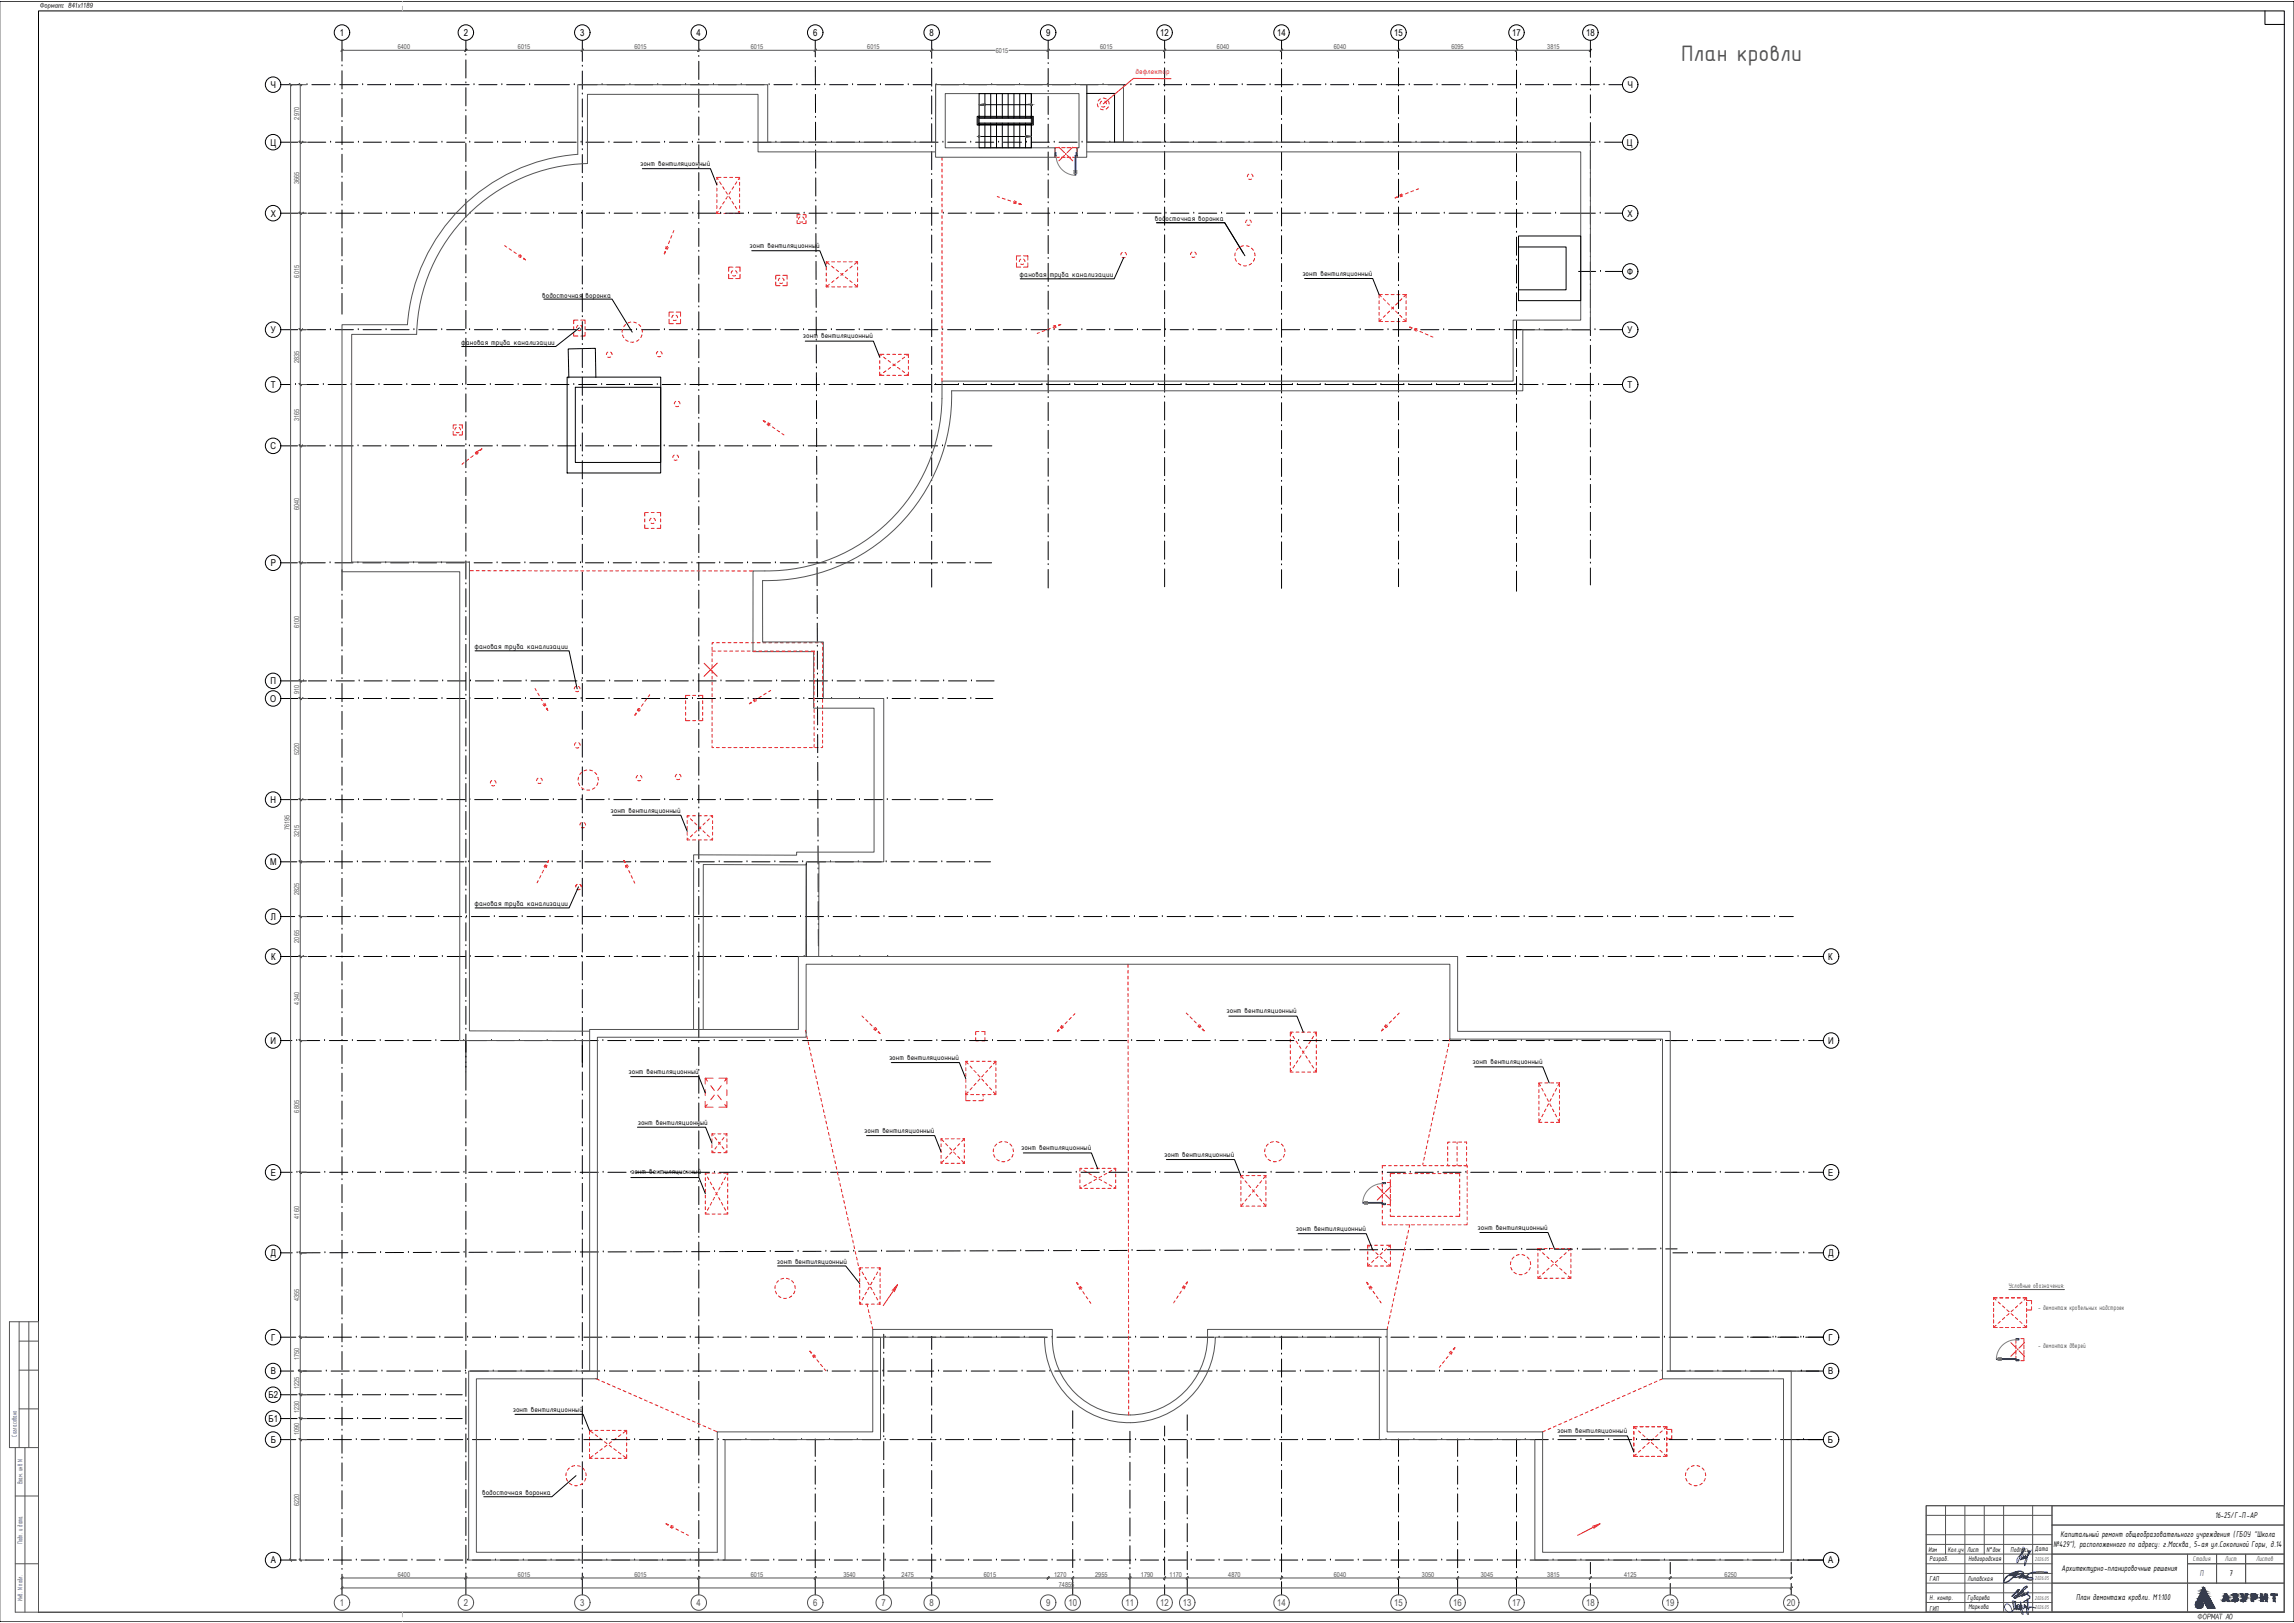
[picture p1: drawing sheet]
<svg xmlns="http://www.w3.org/2000/svg" width="1189mm" height="841mm" viewBox="0 0 1189 841" stroke-linecap="round" stroke-linejoin="round" font-family="sans-serif">
<defs><g id="words">
<text font-size="12.5" fill="#545454" x="871" y="32">План кровли</text>
<g font-size="4.9">
<text x="176" y="19">1</text>
<text x="240" y="19">2</text>
<text x="301" y="19">3</text>
<text x="361" y="19">4</text>
<text x="421" y="19">6</text>
<text x="482" y="19">8</text>
<text x="542" y="19">9</text>
<text x="601" y="19">12</text>
<text x="662" y="19">14</text>
<text x="723" y="19">15</text>
<text x="784" y="19">17</text>
<text x="822" y="19">18</text>
<text x="140" y="46">Ч</text>
<text x="844" y="46">Ч</text>
<text x="140" y="75">Ц</text>
<text x="843" y="75">Ц</text>
<text x="140" y="112">Х</text>
<text x="843" y="112">Х</text>
<text x="843" y="142">Ф</text>
<text x="140" y="173">У</text>
<text x="843" y="173">У</text>
<text x="140" y="201">Т</text>
<text x="843" y="201">Т</text>
<text x="140" y="233">С</text>
<text x="140" y="293">Р</text>
<text x="140" y="355">П</text>
<text x="140" y="364">О</text>
<text x="140" y="416">Н</text>
<text x="140" y="448">М</text>
<text x="140" y="477">Л</text>
<text x="140" y="497">К</text>
<text x="947" y="497">К</text>
<text x="140" y="541">И</text>
<text x="947" y="541">И</text>
<text x="140" y="609">Е</text>
<text x="947" y="609">Е</text>
<text x="140" y="651">Д</text>
<text x="948" y="651">Д</text>
<text x="141" y="695">Г</text>
<text x="948" y="695">Г</text>
<text x="140" y="712">В</text>
<text x="947" y="712">В</text>
<text x="139" y="724">Б2</text>
<text x="139" y="737">Б1</text>
<text x="140" y="748">Б</text>
<text x="947" y="748">Б</text>
<text x="140" y="810">А</text>
<text x="947" y="810">А</text>
</g>
<g font-size="4.9" fill="#545454">
<text x="176" y="832">1</text>
<text x="240" y="832">2</text>
<text x="301" y="832">3</text>
<text x="361" y="832">4</text>
<text x="421" y="832">6</text>
<text x="457" y="832">7</text>
<text x="482" y="832">8</text>
<text x="542" y="832">9</text>
<text x="554" y="832">10</text>
<text x="583" y="832">11</text>
<text x="601" y="832">12</text>
<text x="613" y="832">13</text>
<text x="662" y="832">14</text>
<text x="723" y="832">15</text>
<text x="753" y="832">16</text>
<text x="784" y="832">17</text>
<text x="822" y="832">18</text>
<text x="863" y="832">19</text>
<text x="926" y="832">20</text>
</g>
<g font-size="4.7">
<text x="1148" y="787">16-25/Г-П-АР</text>
<text x="1068" y="796">Капитальный ремонт общеобразовательного учреждения (ГБОУ &quot;Школа</text>
<text x="1064" y="802">№429&quot;), расположенного по адресу: г.Москва, 5-ая ул.Соколиной Горы, д.14</text>
<text x="1068" y="814">Архитектурно-планировочные решения</text>
<text x="1155" y="817">7</text>
<text x="1076" y="829">План демонтажа кровли. М1:100</text>
</g>
<text font-size="4.7" fill="#473972" x="1140" y="817">П</text>
<text font-size="4.1" fill="#ed1f24" x="588" y="38">дефлектор</text>
<g font-size="4.1">
<text x="332" y="86">зонт вентиляционный</text>
<text x="599" y="115">водосточная воронка</text>
<text x="388" y="129">зонт вентиляционный</text>
<text x="528" y="144">фановая труба канализации</text>
<text x="675" y="143">зонт вентиляционный</text>
<text x="281" y="154">водосточная воронка</text>
<text x="239" y="179">фановая труба канализации</text>
<text x="416" y="175">зонт вентиляционный</text>
<text x="246" y="336">фановая труба канализации</text>
<text x="316" y="421">зонт вентиляционный</text>
<text x="246" y="470">фановая труба канализации</text>
<text x="636" y="525">зонт вентиляционный</text>
<text x="461" y="549">зонт вентиляционный</text>
<text x="763" y="551">зонт вентиляционный</text>
<text x="326" y="556">зонт вентиляционный</text>
<text x="330" y="583">зонт вентиляционный</text>
<text x="448" y="587">зонт вентиляционный</text>
<text x="529" y="596">зонт вентиляционный</text>
<text x="603" y="599">зонт вентиляционный</text>
<text x="327" y="608">зонт вентиляционный</text>
<text x="672" y="638">зонт вентиляционный</text>
<text x="766" y="637">зонт вентиляционный</text>
<text x="403" y="655">зонт вентиляционный</text>
<text x="266" y="732">зонт вентиляционный</text>
<text x="807" y="743">зонт вентиляционный</text>
<text x="250" y="775">водосточная воронка</text>
</g>
<g font-size="3.9" fill="#545454">
<text x="1041" y="667">Условные обозначения:</text>
<text x="1056" y="679">- демонтаж кровельных надстроек</text>
<text x="1056" y="699">- демонтаж дверей</text>
<text x="1137" y="809">Стадия</text>
<text x="1153" y="809">Лист</text>
<text x="1169" y="809">Листов</text>
</g>
<g font-size="3.9" fill="#473972">
<text x="9" y="744" transform="rotate(-90 9 744)">Согласовано</text>
<text x="12" y="769" transform="rotate(-90 12 769)">Взам. инв N</text>
<text x="12" y="800" transform="rotate(-90 12 800)">Подп. и дата</text>
<text x="12" y="830" transform="rotate(-90 12 830)">Инв. N подл.</text>
</g>
<g font-size="3.9">
<text x="1055" y="804">Дата</text>
<text x="999" y="804">Изм</text>
<text x="1000" y="809">Разраб.</text>
<text x="1009" y="804">Кол.уч</text>
<text x="1019" y="804">Лист</text>
<text x="1020" y="809">Новгородская</text>
<text x="1029" y="804">N°док</text>
<text x="1042" y="804">Подпись</text>
<text x="1000" y="819">ГАП</text>
<text x="1020" y="819">Липавская</text>
<text x="1000" y="829">Н. контр.</text>
<text x="1020" y="829">Губарева</text>
<text x="1000" y="835">ГИП</text>
<text x="1020" y="834">Маркова</text>
</g>
<g font-size="3.5" fill="#545454">
<text x="206" y="26">6400</text>
<text x="268" y="26">6015</text>
<text x="329" y="26">6015</text>
<text x="389" y="26">6015</text>
<text x="449" y="26">6015</text>
<text x="516" y="27">6015</text>
<text x="570" y="26">6015</text>
<text x="631" y="26">6040</text>
<text x="691" y="26">6040</text>
<text x="752" y="26">6095</text>
<text x="802" y="26">3815</text>
<text x="155" y="62" transform="rotate(-90 155 62)">2970</text>
<text x="155" y="95" transform="rotate(-90 155 95)">3665</text>
<text x="155" y="144" transform="rotate(-90 155 144)">6015</text>
<text x="155" y="188" transform="rotate(-90 155 188)">2835</text>
<text x="155" y="218" transform="rotate(-90 155 218)">3165</text>
<text x="155" y="265" transform="rotate(-90 155 265)">6040</text>
<text x="155" y="325" transform="rotate(-90 155 325)">6100</text>
<text x="155" y="360" transform="rotate(-90 155 360)">910</text>
<text x="155" y="391" transform="rotate(-90 155 391)">5220</text>
<text x="150" y="430" transform="rotate(-90 150 430)">76195</text>
<text x="155" y="434" transform="rotate(-90 155 434)">3215</text>
<text x="155" y="464" transform="rotate(-90 155 464)">2825</text>
<text x="155" y="488" transform="rotate(-90 155 488)">2065</text>
<text x="155" y="521" transform="rotate(-90 155 521)">4340</text>
<text x="155" y="577" transform="rotate(-90 155 577)">6805</text>
<text x="155" y="631" transform="rotate(-90 155 631)">4160</text>
<text x="155" y="674" transform="rotate(-90 155 674)">4355</text>
<text x="155" y="705" transform="rotate(-90 155 705)">1750</text>
<text x="155" y="720" transform="rotate(-90 155 720)">1225</text>
<text x="155" y="732" transform="rotate(-90 155 732)">1230</text>
<text x="155" y="744" transform="rotate(-90 155 744)">1090</text>
<text x="155" y="780" transform="rotate(-90 155 780)">6220</text>
<text x="206" y="817">6400</text>
<text x="268" y="817">6015</text>
<text x="329" y="817">6015</text>
<text x="389" y="817">6015</text>
<text x="437" y="817">3540</text>
<text x="467" y="817">2475</text>
<text x="510" y="817">6015</text>
<text x="546" y="817">1270</text>
<text x="568" y="817">2955</text>
<text x="591" y="817">1790</text>
<text x="606" y="817">1170</text>
<text x="637" y="817">4870</text>
<text x="691" y="817">6040</text>
<text x="737" y="817">3050</text>
<text x="767" y="817">3045</text>
<text x="802" y="817">3815</text>
<text x="842" y="817">4125</text>
<text x="894" y="817">6250</text>
<text x="549" y="822">74855</text>
</g>
<g font-size="3.1" fill="#545454">
<text x="1055" y="809">2026.05</text>
<text x="1055" y="819">2026.05</text>
<text x="1055" y="829">2026.05</text>
<text x="1055" y="834">2026.05</text>
</g>
</g></defs>
<g fill="none" stroke="#ed1f24" stroke-width=".52">
<path d="M569 54v1M570 51l-1 1M570 57h2M571 52l-1 2M572 51h1M573 52v2M573 55h-2M574 52l1 2M574 55l-1 1M607 41h-20l-15 13M547 80v1h2M549 76l3 3"/>
<path d="M549 77h-2v2M550 77h2M552 80h1M553 80h-1M553 77h2M556 77h2v2M556 76l-3 3M558 80v1h-2M371 94v2M371 98v1M371 92l1 1M373 94l1 2"/>
<path d="M374 92h-3v1M375 97v1M375 92h2M376 99l1 2M378 92h2M379 99l-1 2M380 97l-1 1M381 92h2M382 94l-1 2M383 92v1M383 94v2M383 98v1"/>
<path d="M488 82v1M488 85v1M488 88v1M488 91v1M488 94v1M488 97v1M488 100v1M550 81h2M552 81l-3 2M553 81h2M553 81l3 2M647 90l-1 2"/>
<path d="M649 90v2M649 93h-2M730 100h-2M733 99h-2M735 98h-1M349 119v2M371 110v1h3M371 101v1M371 104v1M371 107v1M372 110l-1 1M374 107l-1 1"/>
<path d="M375 111h2M375 104v2M377 102l-1 1M378 102l1 1M378 111h2M379 104l1 2M381 107l1 1M383 110v1M383 110v1h-2M383 101v1M383 104v1M383 107v1"/>
<path d="M413 114v2h2M415 112l-1 2M415 111h-2v2M416 112l1 2M416 115h-1M416 111h2v2M418 114v2h-2M488 103v1M488 106v1M488 109v1M488 112v1M488 115v1"/>
<path d="M488 118v1M517 102h1M519 103h2M522 104h2M525 105h2M525 105l2 1M526 104l1 1M528 106h1M528 105l1 1h-1M646 114v1M646 117h2M648 114v1"/>
<path d="M724 102l-1 1 1-1M724 102l-1 1M726 101h-1M727 102h-1M727 101l-1 1M262 127l1 1M264 129l1 1M266 131h2M269 133h1M269 132l1 1M271 134l1 1M271 134l1 1-1-1"/>
<path d="M345 130l-1 2M345 130l-1 2 1-1M345 128v1M346 128l-1 1M346 128v1M347 125l-1 1M348 122v1M380 138h-2v3M381 138h3v3M428 138v2M428 136l2 1M430 136h-2v1"/>
<path d="M431 138l1 1M431 136h2M433 140l2 1M434 136h2M437 136h2M439 140l-1 1M440 136h2M442 138l-2 1M443 136h1M444 136v1M444 138v2M444 136l-1 1"/>
<path d="M488 121v1M488 124v1M488 127v1M488 130v1M488 133v1M488 136v1M488 139v1M527 136v2h2M529 133h-2v2M529 134l-1 2M530 134l1 2M530 137h-1"/>
<path d="M530 133h3v2M533 136v2h-3M582 131l-1 1M582 133h1M583 131l1 1M618 131l-1 1M618 133h1M619 131l1 1M640 131v2M640 134l1 1M642 129l-1 1M642 136l1 1"/>
<path d="M644 127l-1 1M644 138h2M646 127l1 1M649 129l1 1M649 136l-2 1M650 131v2M650 134v1M378 142v2h2M380 140l-1 2M381 140l1 2M381 143h-1M384 142v2h-3"/>
<path d="M402 146v2h2M404 144l-1 1M404 143h-2v2M406 144v1M406 147h-2M406 143h2v2M408 146v2h-2M428 147v2h2M428 141v2M428 144v2M430 147l-2 2M431 149h2"/>
<path d="M432 145l-1 1M434 149h2M435 144l-2 1M436 142l1 1M437 142l-1 1M437 149h2M438 144l1 1M440 149h2M440 145l2 1M443 147l1 2M444 147v2h-1M444 141v2"/>
<path d="M444 144v2M488 142v1M488 145v1M488 148v1M488 151v1M488 154v1M488 157v1M488 160v1M715 156v1M715 159v1M715 153l1 1M716 153h-1v1"/>
<path d="M717 155l1 1M718 153h1M719 157l1 1M721 153h1M721 159l1 1M722 159l-1 1M724 153h1M724 157l-1 1M726 155l-1 1M727 153h2M729 153v1M729 156v1"/>
<path d="M729 159v1M729 153l-1 1M297 172v2h3M297 169v2M300 166h-3v2M300 169l-1 1M301 169l1 1M301 171h-1M301 166h2v2M303 172v2h-2M303 169v2M323 171l-1 1"/>
<path d="M323 174v1M324 168l-1 1M324 176l1 1M327 167h-2M327 177h1M328 167h2M331 168l1 1M331 176l-1 1M333 171v1M333 174l-1 1M347 165v3h2M349 163l-1 2"/>
<path d="M349 166h1M349 162h-2v2M350 163l1 2M350 162h3v2M353 165v3h-3M488 163v1M488 166v1M488 169v1M488 172v1M488 175v1M488 178v1M539 172l-1 1"/>
<path d="M542 171l-2 1M544 170l-1 1M547 169h-1M547 169l-1 1M547 170h-1M549 169l1-1-1 1M550 168h-1M715 165v2h1M715 162v1M716 165l-1 2M718 167h1M718 163l-1 1"/>
<path d="M720 161l-1 1M721 167h1M723 161l1 1M724 167h1M725 163l1 1M728 165l1 2M729 165v2h-2M729 162v1M731 169l1 1M732 170l-1-1 1 1M733 171l1 1M733 171h2"/>
<path d="M733 170h1M736 172h1M739 173l1 1M741 174l2 1M315 182l-1 2M315 185h1M316 182l1 2M341 182l-1 1M341 185h1M342 182l1 1M456 193v2h2M456 187v1"/>
<path d="M456 190v1M456 184h1M457 194l-1 1M458 185l1 1M458 184h-2v1M459 192l-1 1M460 195h1M460 184h1M460 187l2 1M462 190l-2 1M463 195h1M463 184h1"/>
<path d="M463 189l1 1M464 189l-1 1M465 190l1 1M466 195h1M466 184h1M466 187l-1 1M468 192l1 1M469 184h2M469 185l-1 1M470 194l1 1M471 193v2h-2M471 184v1"/>
<path d="M471 187v1M471 190v1M471 184h-1M488 181v1M488 184v1M488 187v1M488 190v1M488 193v1M488 196v1M350 208l-1 1M352 208v1M352 211h-2"/>
<path d="M396 218h1M397 219l-1-1v1M398 220v1M398 220h1M398 219l1 1M235 224v1h1M236 222v1M236 224h2M236 220h-1v2M238 222l1 1M238 220h2v2M240 224v1h-2"/>
<path d="M240 240l-1 1M243 238l-1 1M245 236l-1 1M248 234l-2 1M248 235h-1M249 233h1l-4 1M250 233h-1M349 236v1M351 236l1 1M351 238h-2M400 221l2 1M403 223l1 1"/>
<path d="M405 225h1M334 272v2h2M334 269v1M336 266h-2v1M337 269v1M338 274h1M338 266h1M339 269l1 1M339 271h-2M341 266h1v1M342 272v2h-1M342 269v1"/>
<path d="M243 296h2M247 296h1M250 296h1M253 296h1M256 296h1M259 296h1M262 296h1M265 296h1M268 296h1M271 296h1M274 296h1M277 296h1"/>
<path d="M280 296h1M283 296h1M286 296h1M289 296h1M292 296h1M295 296h1M298 296h2M301 296h2M304 296h2M307 296h2M310 296h2M313 296h2"/>
<path d="M316 296h2M319 296h2M322 296h2M325 296h2M328 296h2M331 296h2M334 296h2M337 296h2M340 296h2M343 296h2M346 296h2M349 296h2"/>
<path d="M352 296h2M355 296h2M358 296h2M361 296h2M364 296h2M367 296h2M370 296h2M373 296h2M376 296h2M379 296h2M382 296h2M385 296h2"/>
<path d="M388 296h2M369 335v2M369 338v2M369 337h2M370 333h-1v1M371 333h2M372 337h2M374 333h2M375 337h2M377 333h2M378 337h2M380 333h2"/>
<path d="M381 337h2M383 333h2M384 337h2M386 333h2M387 337h2M389 333h2M390 337h2M392 333h2M393 337h2M395 333h2M396 337h2M398 333h2"/>
<path d="M399 337h2M401 333h2M402 337h2M404 333h2M405 337h2M407 333h2M408 337h2M410 333h2M411 337h2M413 333h2M414 337h2M416 333h2"/>
<path d="M417 337h2M419 333h2M420 337h2v2M423 333h1M426 333v1M426 335v2M426 338v2M277 357l1 1M279 359v1M298 356v1M300 356l1 1M300 358h-2"/>
<path d="M369 341v2M369 344v2M369 347v2M369 350v2M369 353v2M369 356v2M369 359v2M397 359l-1 1M399 358h-1M422 341v1M422 344v1M422 347v1"/>
<path d="M422 350v1M422 353v1M422 356v1M422 359v1M426 341v2M426 344v2M426 347v2M426 350v2M426 353v2M426 356v2M426 359v2M280 362l1 1"/>
<path d="M281 365l1 1M282 364l1 2M283 367l1 1M283 367l1 1-1-1M330 370l-1 1M330 370l-1 1 1-1M331 367l-1 1M332 367l-1 1M332 368l-1 1M333 365l-1 1M335 362l-1 2M337 360l-1 1"/>
<path d="M355 372v1h2M355 363v2M355 366v2M355 369v2M357 360h-2v2M359 373h2M359 360h2M362 360h2v2M364 372v1h-2M364 363v2M364 366v2M364 369v2"/>
<path d="M369 362v2M369 365v2M369 368v2M369 372v1M369 375v1M369 378v1M389 364l-1 1M389 364l-1 1 1-1M391 362l-1 1M392 362l-1 1M392 363l-1 1M395 361l-2 1"/>
<path d="M422 362v1M422 365v1M422 368v1M422 371v1M422 374v1M422 377v1M422 380v1M426 362v2M426 365v2M426 368v2M426 372v1M426 375v1"/>
<path d="M426 378v1M298 385v1M300 385l1 1M300 387h-2M304 399h-1M306 399h1M369 387h1M369 381v1M369 384v1M371 387h2M374 387h2M377 387h2"/>
<path d="M380 387h2M383 387h2M386 387h2M389 387h2M392 387h2M395 387h2M398 387h2M401 387h2M404 387h2M407 387h2M410 387h2M413 387h2"/>
<path d="M416 387h2M419 387h2M422 383v1M422 386v1M423 387h1M426 387h.1M426 381v1M426 384v1M255 405l-1 1M256 405l1 1M256 407h-1M279 403l-1 2"/>
<path d="M280 403l1 2M280 406h-1M300 403v1M300 406v1M301 400l-1 1M301 408l2 1M304 409h2M308 400l1 1M308 408l-1 1M310 403v1M310 406l-1 1M330 402v1"/>
<path d="M332 402l1 1M332 404h-2M351 401l-1 2M351 404h1M352 401l1 2M301 426v2M303 426v2M303 429h-2M356 434v1h1M356 425v2M356 428v2M356 431v2"/>
<path d="M356 423h1M357 435h-1M357 423h-1v1M358 424l1 1M359 433l-1 1M359 435h1M359 423h1M360 426l1 1M361 431l-1 1M362 435h1M362 423h1M362 428l1 1"/>
<path d="M363 428l-1 1M364 431l1 1M365 435h1M365 423h1M365 426l-1 1M367 433l1 1M368 424l-1 1M368 423h1M369 435h.1M369 434v1h-1M369 423v1M369 425v2"/>
<path d="M369 428v2M369 431v2M369 423h.1M279 456l-1 1M280 454v1M282 451l-1 1M283 448l-1 1M283 448l-1 2M283 448v2M284 447v-1v1M284 446v1M299 458l-1 2"/>
<path d="M301 458v2M323 446l1 1M324 447l-1-1 1 1M324 448v2M325 448v2M325 448l1 1M326 451v1M327 454l1 1M328 457l1 1M299 461h2M585 500v1M585 503v1"/>
<path d="M585 506v1M585 509v1M585 512v1M585 515v1M585 518v1M417 534l1 1M418 537v1M419 540v1M447 526l1 1M449 528l1 1M451 531l1 1M453 533l1 1"/>
<path d="M454 532v1M455 535l1 1M455 535l1 1-1-1M506 538v1h1M507 535h-1v1M509 535h1v1M510 538v1h-1M549 534l-1 1 1-1M549 534l-1 1M550 531v1M551 532l-1 1M553 529l-1 1"/>
<path d="M555 527l-1 1M557 525l-1 1M585 521v1M585 524v1M585 527v1M585 530v1M585 533v1M585 536v1M585 539v1M615 525l1 1M617 527l1 1M619 529l1 1"/>
<path d="M621 532l1 1M621 531l1 1M622 531v1M623 533l1 1M623 533l1 1-1-1M669 538v2M669 535v1M670 537l1 1M670 535h-1v2M672 535h1M672 540l1 1M675 535h1"/>
<path d="M678 535h1M679 540l-1 1M681 535h1M681 537l-1 1M682 535v2M682 538v2M682 535v1M717 533l-1 1 1-1M717 533l-1 1M718 531v1M719 531l-1 1M719 532l-1 1"/>
<path d="M721 529l-1 1M723 527l-1 1M725 525l-1 1M751 538v1M365 559l2 1M370 559h-5v3M373 559h4M377 559v3M377 559l-1 1M419 543l1 1M420 546v1M421 549v1"/>
<path d="M421 552l1 1M422 555v1M423 557v2M501 553v2M501 556v2M501 559v2M501 550l1 1M502 550h-1v2M503 552l1 2M503 550h2M505 555l1 1M506 550h2"/>
<path d="M507 557l1 1M508 559l-1 1M509 559l1 1M509 550h2M510 557l-1 1M512 555l-1 1M512 550h2M514 552l-1 2M515 550h1M516 550v2M516 553v2M516 556v2"/>
<path d="M516 559v2M516 550l-1 1M585 542v1M585 545v1M585 548v1M585 551v1M585 554v2M585 557v2M669 553v3h1M669 541v2M669 544v2M669 547v2"/>
<path d="M669 550v2M669 555v1M671 552l-1 1M672 556h1M673 550l-1 1M673 542l1 1M674 547l-1 1M675 556h1M675 545l1 1M676 545l-1 1M677 547v1M677 542v1"/>
<path d="M678 556h1M678 550l1 1M680 552l1 1M682 555v1M682 553v3h-1M682 541v2M682 544v2M682 547v2M682 550v2M747 559v1M748 556l-1 1M748 553v1"/>
<path d="M749 550v1M750 547l-1 1M750 544v1M751 541v1M365 571v3h5M365 565v3M367 572l-2 2M368 563l2 2M370 567l-2 3M372 567l2 3M374 563l-2 2M376 572l1 2"/>
<path d="M377 571v3h-4M377 565v3M423 560l1 2M424 563v2M425 566v2M425 569l1 2M426 572v2M427 575v2M427 578l1 1M501 565v2h1M501 562v2M502 566l-1 1v3h2"/>
<path d="M503 567h2M504 564l-1 1M504 570h2M506 561l-1 1M506 567h2M509 567h2M510 570h-3M510 567v1M511 561l1 1M512 567h2M513 564l1 1M515 566l1 1"/>
<path d="M516 565v2h-1M516 562v2M585 560v2M585 563v2M585 566v2M585 569v2M585 572v2M585 575v2M585 578v2M743 579l-1 2M743 576v2M744 573v2"/>
<path d="M745 570l-1 2M745 567v2M746 564l-1 2M746 561v2M798 580v2h1M798 565v1M798 568v1M798 571v1M798 574v1M798 577v1M798 561v2M799 564l1 1"/>
<path d="M799 561h-1v2M800 577l-1 2M800 567l1 1M801 561h1M801 575l-1 1M802 569l1 2M803 572l-1 1M803 572l1 1M804 561h1M804 569l-1 2M805 575v1M805 567v1"/>
<path d="M806 577l1 2M807 561h1M807 564l-1 1M808 580v2h-1M808 561v2M808 565v1M808 568v1M808 571v1M808 574v1M808 577v1M808 561l-1 2M369 596v1h2"/>
<path d="M369 590v2M369 593v2M369 588h1M370 597h-1M371 589v2M371 588h-2v1M371 594v1M372 597h2M372 588h2M372 592l1 1M373 592l-1 1M374 594l1 1"/>
<path d="M375 588h2M375 589l-1 2M376 597h1M377 596v1h-2M377 588v1M377 590v2M377 593v2M377 588h-1M428 581v1M429 584v1M429 587l1 1M430 590v1"/>
<path d="M431 593v1M431 596l1 1M432 599v1M488 593v1M488 596v1M488 599v1M488 590l1 2M488 590v1M490 590h1M490 593l1 1M491 599l-1 1M492 595l1 1"/>
<path d="M493 590h1M493 597l-1 1M494 597l1 1M495 595l-1 1M496 590h1M496 599l1 1M497 593l-1 1M499 590h1M500 590v1M500 593v1M500 596v1M500 599v1"/>
<path d="M500 590l-2 2M515 595v2M515 598l1 2M517 593l-1 1M519 592h-1M521 592h1M523 593l1 1M525 595v2M525 598l-1 2M585 581v2M585 584v2M585 587v2"/>
<path d="M585 590v2M585 593v2M585 596v2M585 599v2M656 595l-1 2M656 598v2M657 593l-1 1M660 592h-2M661 592h2M664 593l1 1M666 595v2M666 598l-1 2"/>
<path d="M738 600v1M739 597l-1 1M739 594v1M740 591v1M741 588l-1 1M741 585v1M742 582v2M750 594v2M750 597v2M751 592h-1v1M753 592h1M755 592v1"/>
<path d="M755 594v2M755 597v2M756 592h1M759 592h1v1M760 594v2M760 597v2M798 580v2M801 582h1M804 582h1M807 580l1 2M366 610v2M366 613v2"/>
<path d="M366 616v2M366 619v2M366 608v1M367 610v1M368 608h-2v1M368 613l1 1M369 608h2M370 615v2M371 618l1 1M372 618l-1 1M372 608h2M373 615l-1 2"/>
<path d="M375 613l-1 1M375 608h2M376 610l-1 1M377 608v1M377 610v2M377 613v2M377 616v2M377 619v2M433 602v1M433 604l1 2M434 607v2M435 610v2"/>
<path d="M435 613l1 2M436 616v2M437 619v2M488 602v1M489 601l-1 2M490 603h1M493 603h1M496 603h1M498 601l2 2M500 602v1h-1M517 601l1 1M519 602h2"/>
<path d="M523 601l-1 1M560 614v2h1M560 608v2M560 611v2M560 605v1M560 615v1M561 605h-1v2M562 607h1M562 616h2M562 605h2M563 614l-1 1M564 608l2 1"/>
<path d="M565 616h2M565 605h2M566 612l-2 1M567 610h1M568 616h2M568 605h2M568 611l-1 1M570 611l1 1M571 610h-1M571 616h2M571 605h2M572 612l2 1"/>
<path d="M574 608l-2 1M574 616h2M574 605h2M575 614l1 1M576 607h-1M577 605h1M577 615l1 1M578 614v2h-1M578 605v2M578 608v2M578 611v2M578 605l-1 1"/>
<path d="M585 602v2M585 605v2M585 608v2M585 611v2M585 614v2M585 617v2M643 612v1M643 615v1M643 618v1M643 609l1 2M644 609h-1v1M645 612l1 1"/>
<path d="M646 609h1M647 614l1 1M648 619l-1 1M649 609h1M649 617l1 1M650 617l-1 1M651 619l1 1M652 609h1M652 614l-1 1M654 612l-1 1M655 609h1M656 609v1"/>
<path d="M656 612v1M656 615v1M656 618v1M656 609l-1 2M657 601l1 1M660 602h1M664 601l-1 1M714 615l3 3M716 607v1M716 610v1M716 613v1M716 616v2"/>
<path d="M716 619v2M716 613h2M717 619l-3 3M717 618v1M718 613h-2v2M718 619l3 3M718 604h-2v1M719 613h2v2M720 604h1M721 611v2h-2M721 616v2M721 619v2"/>
<path d="M721 615l-3 3M723 604h1M723 608h-2v2M724 608h2M726 604h1M727 608h2M729 604h1M730 608h2M732 604h1M733 608h2M735 604h1M736 608h2"/>
<path d="M738 603l-1 1M738 604h1M739 608h2M741 604h1M742 608h2M744 604h1M745 608h2M747 604h1M748 608h2M750 604h1M750 603v1h1M750 600v2"/>
<path d="M751 608h2M753 604h1M754 608h2v1M755 600v2M755 603v1M756 604h1M756 611v1M756 614v1M756 617v1M756 620v1M759 604h1v1M760 603v1h-1"/>
<path d="M760 600v2M760 607v1M760 610v1M760 613v1M760 616v1M760 619v1M366 628v1h2M366 622v2M366 625v2M366 628v1M367 626v1M369 623l-1 1"/>
<path d="M369 629h2M370 621v1M372 629h2M372 621l1 1M374 623l1 1M375 626l1 1M377 628v1M377 628v1h-2M377 622v2M377 625v2M437 622l1 2M438 625v1"/>
<path d="M439 628v1M439 631l1 1M440 634v1M441 637v1M441 640l1 1M585 620v2M585 623v2M585 626v2M585 629v2M585 632v2M585 635v2M585 638v2"/>
<path d="M643 624v1h1M643 621v1M644 624l-1 1M646 625h1M646 621l-1 1M649 625h1M652 625h1M653 621l1 1M655 624l1 1M656 624v1h-1M656 621v1M716 633v2h2"/>
<path d="M716 622v2h2M716 627v2M716 630v2M718 624h-2v2M719 624h2M720 635h1M721 622v3M721 626v2M721 630h2M723 635h1M724 630h2M726 635h1"/>
<path d="M727 630h2M729 635h1M730 638v1M730 630h2M731 635l-1 1M732 635h1M733 630h2M735 635h1M736 630h2M738 635h1M739 630h2M741 635h1"/>
<path d="M742 630h2M744 635h1M745 630h2M747 635h1M748 630h2M750 635h1M751 630h2M753 635h1M756 635h1M756 629v1h-2M756 623v1M756 626v1"/>
<path d="M760 634v1h-1M760 622v1M760 625v1M760 628v1M760 631v1M442 643v1M443 646v1M443 648l1 2M444 651v2M445 654v2M445 657l1 2M446 660v1"/>
<path d="M446 657v1M447 659l1 1M447 657h-1v1M449 657h1M452 657h1M455 657h1M455 659l-1 1M456 657v1M456 660v1M585 641v2M585 644v2M585 647v2"/>
<path d="M585 650v2M585 653v2M585 656v2M585 659v2M709 654v2h2M709 648v2M709 651v2M709 645l1 1M710 655l-1 1M711 647l1 1M711 645h-2v2M712 653l-1 1"/>
<path d="M712 656h2M712 645h2M713 649l1 1M714 651l-1 1M715 651l1 1M715 656h2M715 645h2M716 649l-1 1M717 653l2 1M718 645h3M719 647l-2 1M720 655l1 1"/>
<path d="M721 654v2h-3M721 645v2M721 648v2M721 651v2M721 645l-1 1M726 658l-1 2M726 655v2M727 652l-1 2M727 649v2M728 646v2M729 643l-1 2M729 640v2"/>
<path d="M783 654v1M783 657l1 1M785 651l-1 1M785 659l1 1M787 650l-1 1M789 650l1 1M791 651l1 1M791 659l-1 1M793 654v1M793 657l-1 1M797 649v2M797 652v2"/>
<path d="M797 655v2M797 658v2M797 647l1 1M799 647h-2v1M799 649l2 1M800 647h2M801 659l-2 1M802 651l1 1M803 657l-1 1M803 647h2M804 653l1 1M805 655l-1 1"/>
<path d="M806 655l1 1M806 647h2M807 653l-1 1M808 657l1 1M809 647h2M809 651l-1 1M811 659l1 1M812 649l-1 1M812 647h2M814 647v1M814 649v2M814 652v2"/>
<path d="M814 655v2M814 658v2M814 647l-1 1M402 666v2M402 669v1M403 664l-1 1M403 672h2M406 662l-1 1M406 673h2M408 662l1 1M410 664l1 1M410 672h-1"/>
<path d="M412 666v2M412 669l-1 1M446 675v1h1M446 663v1M446 666v1M446 669v1M446 672v1M446 675v1M448 672l-1 2M448 662l1 1M449 676h1M449 670l-1 1"/>
<path d="M449 676l1 1M450 664v2M450 679v1M450 667v1M451 667l1 1M452 676h1M452 664l-1 2M453 670v1M453 662v1M454 672l1 2M456 675v1M456 675v1h-1"/>
<path d="M456 663v1M456 666v1M456 669v1M456 672v1M463 669l2-3-7 11M465 666l-3 3M558 665h1M559 666l-1-1v1M559 667l1 1M560 667v1M560 667h1M561 669l1 2"/>
<path d="M563 672l1 1M565 674v1M585 662v2M585 665v2M585 668v2M585 671v2M585 674v2M585 677v2M609 674l-1 1M611 672l-1 1M612 669l-1 1M614 666l-1 1"/>
<path d="M614 667l-1 1M614 667v1M615 665v-1v1M615 664v1M708 664l1 1M709 665l-1-1 1 2M709 667l1 1M710 667l1 1M710 666l1 1M712 669v1M713 672l1 1M715 674l1 1"/>
<path d="M721 679v1M722 676l-1 1M722 673v1M723 670v1M724 667l-1 1M724 664v1M725 661v2M787 660h2M797 661v1h2M798 661l-1 1M800 662h2M803 662h2"/>
<path d="M806 662h2M809 662h2M813 661l1 1M814 661v1h-2M1033 675v1M1033 678v1M1033 673l1 1M1035 673h-2M1036 675l1 1M1036 673h2M1038 677l1 1M1039 673h2"/>
<path d="M1040 679l1 1M1042 673h2M1043 679l-1 1M1045 673h2M1046 677l-1 1M1048 675l-1 1M1048 673h2M1050 674h3v2M1050 673h.1M1050 675v1M1050 678v1M1050 673l-1 1"/>
<path d="M1053 677v2h-3M451 682v1M451 685l1 1M452 688v1M585 680v2M585 683v2M585 686v2M585 689v2M585 692v2M585 695v2M585 698v2M719 688v1"/>
<path d="M720 685l-1 1M720 682v1M753 699l1-1-1 1M754 698l-1 1M1033 687v1h2M1033 681v1M1033 684v1M1034 687l-1 1M1036 688h2M1037 685l-1 1M1039 683l-1 1M1039 688h2"/>
<path d="M1041 681l-1 1M1042 696l3 3M1042 681l1 1M1042 688h2M1045 683l1 1M1045 697v2M1045 700v2M1045 700l-3 3M1045 688h2M1045 699h1M1046 699h-1M1046 694h-1v2"/>
<path d="M1046 700l3 3M1047 685l1 1M1047 694h2v2M1049 697v2M1049 700v2M1049 687l1 1M1049 696l-3 3M1050 687v1h-2M1050 681v1M1050 684v1M309 714l2 1M312 716h1"/>
<path d="M315 717l1 1M317 718l2 1M320 719l2 1M420 700l1 1M421 701l-1-1v1M421 703l1 1M421 702l1 1M422 702l1 1M423 705l1 1M425 707l1 1M427 709l1 1M585 701v2"/>
<path d="M585 704v2M585 708v1M585 711v1M585 714v1M585 717v1M585 720v1M747 708l-1 1M749 705l-1 1M750 703v1M752 700l-1 1M752 701l-1 1M753 701l-1 1"/>
<path d="M850 719l-1 1M853 718l-1 1M856 717l-1 1M859 716h-2M862 714l-2 1M1045 703v2h1M1049 703v2h-2M323 721h1M326 722h1M328 723l2 1M331 724l2 1M334 725l1 1"/>
<path d="M337 727h1M340 728h1M342 729l2 1M345 730l1 1M348 731l1 1M351 733h1M353 734l2 1M356 735l1 1M359 736l1 1M362 738h1M364 739h2M367 740l1 1"/>
<path d="M585 723v1M585 726v1M585 729v1M585 732v1M806 739l-1 1M809 738h-1M812 736l-1 1M815 735l-2 1M817 734l-1 1M820 733h-1M823 732h-1M826 730l-2 1"/>
<path d="M828 729l-1 1M831 728l-1 1M834 727h-1M837 725l-2 1M839 724l-1 1M842 723l-1 1M845 722h-1M847 739l1 1M848 721h-2M848 739h-1v1M850 739h2M853 739h2"/>
<path d="M856 739h2M859 739h2M862 739h2M864 739v1M864 739l-1 1M298 759l-2 1M299 759l2 1M306 754v2h1M306 745v1M306 748v1M306 751v1M306 741l1 2"/>
<path d="M307 741h-1v2M307 754l-1 2M308 756h2M308 741h2M309 743l1 1M310 753h-1M311 745l1 1M311 756h2M311 741h2M312 751l-1 1M313 747l2 1M314 756h2"/>
<path d="M314 741h2M315 749l-2 1M316 749l1 1M317 747l-1 1M317 756h2M317 741h2M318 751l1 1M319 745l-1 1M320 756h2M320 741h2M321 753h1M322 743l-1 1"/>
<path d="M323 754l2 2M323 741h2M325 754v2h-2M325 741v2M325 745v1M325 748v1M325 751v1M325 741l-2 2M370 741l2 1M801 741l-2 1M804 740l-2 1M847 754v1h1"/>
<path d="M847 742v1M847 745v1M847 748v1M847 751v1M848 754l-1 1M849 741l1 1M850 755h2M850 752l-1 1M851 743l1 2M852 750l-1 1M853 755h2M854 745l1 2"/>
<path d="M855 748l-1 1M856 748l1 1M856 755h2M857 745l-1 2M858 750l1 1M859 755h2M859 743l-1 2M860 752l1 1M861 741l-1 1M863 754l1 1M864 754v1h-2M864 741h2v1"/>
<path d="M864 742v1M864 745v1M864 748v1M864 751v1M866 744v2h-2M878 759l-1 1M879 759l2 1M294 763l-1 2M294 766v2M295 761l-1 1M295 769h1M298 770h1"/>
<path d="M302 761l1 1M302 769h-1M304 763v2M304 766l-1 1M874 763l-1 2M874 766v2M875 761l-1 1M875 769h2M878 770h1M882 761l1 1M882 769h-1M884 763v2"/>
<path d="M884 766l-1 1M345 790h1M346 790h-1h1M347 791l1 1M348 791l1 1M348 790l1 1M350 792l2 1M353 794h1M356 795l1 1M826 792l3-2-11 6M829 790l-4 1"/>
</g>
<g fill="none" stroke="#000" stroke-width=".52">
<path d="M0 1h1189v839h-1189M20 6h1164v829h-1164zM1174 6v7h10M177 34h.1M177 21v11M177 37v9M241 29h.1M241 21v5M241 31v9M302 34h.1M302 21v11M302 37v9"/>
<path d="M362 29h.1M362 21v6M362 32v9M423 21v8M423 32h.1M423 34v10M483 33h.1M483 21v9M483 35v10M543 33h.1M543 21v9M543 35v10"/>
<path d="M604 33h.1M604 21v9M604 35v10M664 33h.1M664 21v10M664 36v9M725 33h.1M725 21v9M725 35v10M786 34h.1M786 21v10M786 36v10"/>
<path d="M824 32h.1M824 21v9M824 35v9M146 44h11M159 44h.1M162 44h9M174 44h.1M176 44h9M177 49h.1M177 51v10M188 44h.1M190 44h10"/>
<path d="M202 44h.1M205 44h9M217 44h.1M219 44h10M231 44h.1M234 44h9M241 57h.1M241 43h.1M241 45v10M241 60v9M246 44h.1M248 44h10"/>
<path d="M260 44h.1M263 44h9M275 44h.1M277 44h18M298 44h.1M300 44h10M302 49h.1M302 51v10M312 44h.1M315 44h9M326 44h.1M329 44h9"/>
<path d="M341 44h.1M343 44h10M355 44h.1M358 44h9M362 58h.1M362 44h.1M362 46v10M370 44h.1M372 44h10M384 44h.1M387 44h9M399 44h.1"/>
<path d="M401 44h9M413 44h.1M416 44h9M423 46h.1M423 49v9M427 44h.1M430 44h9M442 44h.1M444 44h10M456 44h.1M459 44h9M471 44h.1"/>
<path d="M473 44h10M483 47h.1M483 50v9M485 44h.1M488 44h9M500 44h.1M502 44h9M507 48h27v13h-27zM507 54h27M510 48v13M513 48v13M514 44h.1"/>
<path d="M516 48v13M516 44h10M519 48v13M522 48v13M525 48v13M528 44h.1M528 48v13M531 44h9M531 48v13M534 48v29M543 44h.1M543 47h.1"/>
<path d="M543 50v9M545 44h10M557 44h.1M560 44h9M563 48h15v26M572 44h.1M574 44h10M586 44h.1M589 44h9M601 44h.1M603 44h9M604 47h.1"/>
<path d="M604 50v9M615 44h.1M617 44h10M629 44h.1M632 44h9M644 44h.1M646 44h10M658 44h.1M661 44h9M664 48h.1M664 50v9M673 44h.1"/>
<path d="M675 44h10M687 44h.1M690 44h9M701 44h.1M704 44h9M716 44h.1M718 44h10M725 47h.1M725 50v9M730 44h.1M733 44h9M745 44h.1"/>
<path d="M747 44h10M759 44h.1M762 44h9M774 44h.1M776 44h10M786 48h.1M786 51v9M788 44h.1M791 44h9M802 44h.1M805 44h9M817 44h.1"/>
<path d="M819 44h10M824 47h.1M824 49v10M831 44h.1M834 44h7M146 74h8M157 74h.1M159 74h10M171 74h.1M174 74h9M177 77h.1M177 63h.1"/>
<path d="M177 66v9M177 80v9M186 74h.1M188 74h10M200 74h.1M203 74h9M215 74h.1M217 74h10M229 74h.1M232 74h9M241 72h.1M241 74v10"/>
<path d="M243 74h.1M246 74h9M258 74h.1M260 74h10M272 74h.1M275 74h9M287 74h.1M289 74h10M301 74h.1M302 78h.1M302 63h.1M302 66v9"/>
<path d="M304 74h9M316 74h.1M318 74h9M330 74h.1M333 74h9M344 74h.1M347 74h9M359 74h.1M361 74h10M362 73h.1M362 61v9M362 75v9"/>
<path d="M373 74h.1M376 74h9M388 74h.1M390 74h10M402 74h.1M405 74h9M417 74h.1M419 74h9M423 61h.1M423 63v10M423 75h.1M423 78v9"/>
<path d="M431 74h.1M433 74h10M445 74h.1M448 74h9M460 74h.1M462 74h10M474 74h.1M477 74h9M483 76h.1M483 62h.1M483 64v10M483 79v9"/>
<path d="M489 74h.1M491 74h10M503 74h.1M506 74h9M506 60h28v1h-27v3h27v1h-28zM507 64h27v13h-27zM507 71h27M507 60v5M510 64v13M513 64v13M516 64v13M518 74h.1"/>
<path d="M519 64v13M520 74h9M522 64v13M525 64v13M528 64v13M531 64v13M532 74h.1M534 74h10M534 60h2v5h-2M534 61h1v3h-1M543 76h.1M543 62h.1"/>
<path d="M543 64v10M543 79v9M546 74h.1M549 74h9M561 74h.1M563 74h10M575 74h.1M578 74h9M590 74h.1M592 74h10M604 76h.1M604 61h.1"/>
<path d="M604 64v9M604 78v10M604 74h.1M607 74h9M618 74h.1M621 74h9M633 74h.1M635 74h10M647 74h.1M650 74h9M662 74h.1M664 76h.1"/>
<path d="M664 62h.1M664 64v10M664 79v9M664 74h10M676 74h.1M679 74h9M691 74h.1M693 74h10M705 74h.1M708 74h9M719 74h.1M722 74h9"/>
<path d="M725 76h.1M725 61h.1M725 64v9M725 78v10M734 74h.1M736 74h10M748 74h.1M751 74h9M763 74h.1M765 74h10M777 74h.1M780 74h9"/>
<path d="M786 77h.1M786 63h.1M786 65v10M786 80v9M792 74h.1M794 74h9M806 74h.1M808 74h19M824 75h.1M824 61h.1M824 64v9M824 78v9"/>
<path d="M829 74h.1M832 74h9M177 92h.1M177 94v10M241 86h.1M241 89v9M302 92h.1M302 80v9M302 95v9M333 87h35l3 9M362 87h.1M362 89v10"/>
<path d="M423 90h.1M423 92v10M483 90h.1M483 93v9M543 91h.1M543 93v10M604 90h.1M604 93v9M664 91h.1M664 93v10M725 90h.1M725 93v9"/>
<path d="M786 92h.1M786 94v9M824 90h.1M824 92v10M146 110h9M157 110h.1M160 110h9M172 110h.1M174 110h9M177 106h.1M177 109v9M186 110h.1"/>
<path d="M188 110h10M200 110h.1M203 110h9M215 110h.1M217 110h10M229 110h.1M232 110h9M241 115h.1M241 101h.1M241 103v10M241 118v9M244 110h.1"/>
<path d="M246 110h10M258 110h.1M261 110h9M273 110h.1M275 110h9M287 110h.1M289 110h10M301 110h.1M302 106h.1M302 109v9M304 110h9M316 110h.1"/>
<path d="M318 110h10M330 110h.1M333 110h9M345 110h.1M347 110h10M359 110h.1M362 110h9M362 116h.1M362 101h.1M362 104v9M362 118v10M373 110h.1"/>
<path d="M376 110h9M388 110h.1M390 110h10M402 110h.1M405 110h9M417 110h.1M419 110h10M423 104h.1M423 107v9M423 119h.1M431 110h.1M434 110h9"/>
<path d="M446 110h.1M448 110h10M460 110h.1M463 110h9M474 110h.1M477 110h9M483 119h.1M483 105h.1M483 107v10M489 110h.1M491 110h10M503 110h.1"/>
<path d="M506 110h9M518 110h.1M520 110h10M532 110h.1M535 110h9M543 120h.1M543 105h.1M543 108v9M547 110h.1M549 110h9M561 110h.1M563 110h10"/>
<path d="M575 110h.1M578 110h9M590 110h.1M592 110h10M604 119h.1M604 105h.1M604 107v10M604 110h.1M607 110h9M619 110h.1M621 110h10M633 110h.1"/>
<path d="M636 110h9M648 110h.1M650 110h9M662 110h.1M664 120h.1M664 105h.1M664 108v9M664 110h10M676 110h.1M679 110h9M691 110h.1M693 110h10"/>
<path d="M705 110h.1M708 110h9M720 110h.1M722 110h10M725 119h.1M725 105h.1M725 107v10M734 110h.1M737 110h9M748 110h.1M751 110h9M763 110h.1"/>
<path d="M765 110h10M777 110h.1M780 110h9M786 106h.1M786 108v10M792 110h.1M794 110h10M806 110h.1M809 110h18M824 119h.1M824 104h.1M824 107v9"/>
<path d="M829 110h.1M832 110h9M177 135h.1M177 121h.1M177 123v10M177 138v9M241 129h.1M241 132v9M302 135h.1M302 121h.1M302 123v10M302 138v9"/>
<path d="M362 130h.1M362 133v9M390 130h35l3 8M423 121v9M423 133h.1M423 135v10M483 134h.1M483 122v9M483 136v10M543 134h.1M543 122v9M543 136v10"/>
<path d="M582 134l-5 10h-48M604 134h.1M604 122v9M604 136v10M644 131l-9-16h-36h36l10 18M664 134h.1M664 122v10M664 137v9M725 134h.1M725 122v9M725 136v10M786 135h.1"/>
<path d="M786 120h.1M786 123v9M786 137v10M787 122h32v34h-32zM787 128h25v22h-25zM824 133h.1M824 121v10M824 136v9M177 150h.1M177 152v11M241 158h.1M241 144h.1"/>
<path d="M241 146v10M282 155h35l11 17M302 150h.1M302 152v10M362 159h.1M362 145h.1M362 147v10M423 147h.1M423 150v9M483 148h.1M483 151v9M543 148h.1"/>
<path d="M543 151v9M604 148h.1M604 151v9M664 148h.1M664 151v9M676 144h35l4 9M725 148h.1M725 151v9M786 149h.1M786 152v9M818 141h9M824 148h.1"/>
<path d="M824 150v9M829 141h.1M832 141h9M146 171h8M157 171h.1M159 171h10M171 171h.1M174 171h9M186 171h.1M188 171h10M200 171h.1M203 171h9"/>
<path d="M215 171h.1M217 171h9M229 171h.1M231 171h10M241 173h.1M241 161v9M241 175v10M243 171h.1M246 171h9M258 171h.1M260 171h10M272 171h.1"/>
<path d="M275 171h9M287 171h.1M289 171h10M300 170l-12 10h-49M301 171h.1M302 179h.1M302 164h.1M302 167v9M304 171h9M315 171h.1M318 171h9M330 171h.1"/>
<path d="M332 171h10M344 171h.1M347 171h9M359 171h.1M361 171h10M362 173h.1M362 162v9M362 176v9M373 171h.1M376 171h9M388 171h.1M390 171h10"/>
<path d="M402 171h.1M405 171h9M416 171h.1M417 177h36l3 8M419 171h9M423 162h.1M423 164v10M423 176h.1M423 179v9M431 171h.1M433 171h10M445 171h.1"/>
<path d="M448 171h9M460 171h.1M462 171h10M474 171h.1M477 171h9M483 177h.1M483 163h.1M483 165v9M483 180v9M489 171h.1M491 171h9M503 171h.1"/>
<path d="M505 171h10M517 171h.1M520 171h9M532 171h.1M534 171h10M543 177h.1M543 163h.1M543 165v10M543 180v9M546 171h.1M549 171h9M561 171h.1"/>
<path d="M563 171h10M575 171h.1M578 171h9M590 171h.1M592 171h9M604 177h.1M604 162h.1M604 165v9M604 179v10M604 171h.1M606 171h10M618 171h.1"/>
<path d="M621 171h9M633 171h.1M635 171h10M647 171h.1M650 171h9M662 171h.1M664 177h.1M664 163h.1M664 171h10M664 165v10M664 180v9M676 171h.1"/>
<path d="M679 171h9M690 171h.1M693 171h9M705 171h.1M707 171h10M719 171h.1M722 171h9M725 177h.1M725 162h.1M725 165v9M725 179v10M734 171h.1"/>
<path d="M736 171h10M748 171h.1M751 171h9M763 171h.1M765 171h10M777 171h.1M780 171h15M786 178h.1M786 164h.1M786 166v10M798 171h.1M800 171h10"/>
<path d="M812 171h.1M815 171h9M824 176h.1M824 162h.1M824 165v9M824 179v9M827 171h.1M829 171h12M146 199h5M153 199h.1M156 199h9M168 199h.1"/>
<path d="M170 199h9M182 199h.1M184 199h10M196 199h.1M199 199h9M211 199h.1M213 199h10M225 199h.1M228 199h9M240 199h.1M241 187h.1M241 190v9"/>
<path d="M242 199h10M254 199h.1M257 199h9M269 199h.1M271 199h9M283 199h.1M285 199h10M294 195h48v50h-48zM297 199h.1M300 199h9M302 193h.1M302 181v9"/>
<path d="M302 195v10M309 196v-16l-15 1 1 15M312 199h.1M314 199h10M326 199h.1M329 199h9M341 199h.1M343 199h10M355 199h.1M358 199h9M362 188h.1M362 190v10"/>
<path d="M369 199h.1M372 199h9M384 199h.1M386 199h10M398 199h.1M401 199h9M413 199h.1M415 199h10M423 191h.1M423 193v10M427 199h.1M430 199h9"/>
<path d="M442 199h.1M444 199h10M456 199h.1M459 199h9M470 199h.1M473 199h9M483 191h.1M483 194v9M484 199h13M485 199h.1M497 199h.1M499 199h12"/>
<path d="M499 199h.1M511 199h.1M514 199h12M514 199h.1M526 199h.1M528 199h12M528 199h.1M540 199h.1M542 199h12M543 199h.1M543 192h.1M543 194v10"/>
<path d="M554 199h.1M557 199h12M557 199h.1M569 199h.1M571 199h12M571 199h.1M583 199h.1M586 199h12M586 199h.1M598 199h.1M600 199h12M600 199h.1"/>
<path d="M604 191h.1M604 194v9M612 199h.1M615 199h12M615 199h.1M627 199h.1M629 199h12M629 199h.1M641 199h.1M643 199h12M644 199h.1M655 199h.1"/>
<path d="M658 199h12M658 199h.1M664 192h.1M664 194v10M670 199h.1M672 199h12M672 199h.1M684 199h.1M687 199h12M687 199h.1M699 199h.1M701 199h12"/>
<path d="M701 199h.1M713 199h.1M716 199h12M716 199h.1M725 191h.1M725 194v9M727 199h.1M730 199h12M730 199h.1M742 199h.1M744 199h12M745 199h.1"/>
<path d="M756 199h.1M759 199h12M759 199h.1M771 199h.1M773 199h12M773 199h.1M785 199h.1M786 192h.1M786 181v9M786 195v9M788 199h9M788 199h.1"/>
<path d="M800 199h.1M802 199h10M814 199h.1M817 199h9M824 191h.1M824 193v10M828 199h.1M831 199h10M241 216h.1M241 202h.1M241 204v10M241 219v9"/>
<path d="M298 201h44v39h-44zM302 207h.1M302 210v9M362 217h.1M362 202h.1M362 205v9M362 219v10M423 205h.1M423 208v9M423 219h.1M483 206h.1M483 208v10"/>
<path d="M543 206h.1M543 209v9M604 206h.1M604 208v10M664 206h.1M664 209v9M725 206h.1M725 208v10M786 207h.1M786 209v10M824 220h.1M824 205h.1"/>
<path d="M824 208v9M146 231h8M157 231h.1M159 231h10M171 231h.1M174 231h9M186 231h.1M188 231h9M200 231h.1M202 231h10M214 231h.1M217 231h9"/>
<path d="M229 231h.1M231 231h10M241 230h.1M241 233v9M243 231h.1M246 231h9M258 231h.1M260 231h10M272 231h.1M275 231h9M287 231h.1M289 231h9"/>
<path d="M301 231h.1M302 236h.1M302 222h.1M302 224v10M302 239v9M303 231h10M315 231h.1M318 231h9M330 231h.1M332 231h10M344 231h.1M347 231h9"/>
<path d="M359 231h.1M361 231h10M362 231h.1M362 234v9M373 231h.1M376 231h9M387 231h.1M390 231h9M402 231h.1M404 231h10M416 231h.1M419 231h9"/>
<path d="M423 222v9M423 234h.1M423 236v10M431 231h.1M433 231h10M445 231h.1M448 231h9M460 231h.1M462 231h10M474 231h.1M477 231h9M483 235h.1"/>
<path d="M483 220h.1M483 223v9M483 237v10M488 231h.1M491 231h9M503 231h.1M505 231h9M543 235h.1M543 220h.1M543 223v9M543 237v10M604 235h.1"/>
<path d="M604 220h.1M604 223v9M604 237v9M664 235h.1M664 221h.1M664 223v9M664 237v10M725 235h.1M725 220h.1M725 223v9M725 237v9M786 236h.1"/>
<path d="M786 221h.1M786 224v9M786 238v10M824 234h.1M824 222v10M824 237v9M241 259h.1M241 245h.1M241 247v10M302 251h.1M302 253v10M362 246h.1"/>
<path d="M362 248v10M423 248h.1M423 251v9M483 249h.1M483 252v9M543 249h.1M543 252v9M604 249h.1M604 252v9M664 249h.1M664 252v9M725 249h.1"/>
<path d="M725 251v10M786 250h.1M786 253v9M824 249h.1M824 251v9M241 274h.1M241 262v9M241 276v10M302 280h.1M302 265h.1M302 268v9M362 274h.1"/>
<path d="M362 260h.1M362 263v9M362 277v9M423 263h.1M423 265v10M423 277h.1M423 280v9M483 278h.1M483 264h.1M483 266v9M543 278h.1M543 264h.1"/>
<path d="M543 266v10M604 278h.1M604 263h.1M604 266v9M664 278h.1M664 264h.1M664 266v10M725 278h.1M725 263h.1M725 266v9M786 279h.1M786 265h.1"/>
<path d="M786 267v10M824 277h.1M824 263h.1M824 265v10M824 280v9M146 292h8M157 292h.1M159 292h10M171 292h.1M174 292h9M177 295v11M185 292h.1"/>
<path d="M188 292h9M200 292h.1M202 292h10M214 292h.1M217 292h9M229 292h.1M231 292h10M241 288h.1M241 291v9M243 292h.1M246 292h9M258 292h.1"/>
<path d="M260 292h10M272 292h.1M275 292h9M286 292h.1M289 292h9M301 292h.1M302 294h.1M302 282v9M302 296v10M303 292h10M315 292h.1M318 292h9"/>
<path d="M330 292h.1M332 292h10M344 292h.1M347 292h9M359 292h.1M361 292h9M362 289h.1M362 291v10M373 292h.1M376 292h9M387 292h.1M390 292h9"/>
<path d="M402 292h.1M404 292h10M416 292h.1M419 292h9M423 292h.1M423 294v10M431 292h.1M433 292h10M445 292h.1M448 292h9M460 292h.1M462 292h9"/>
<path d="M474 292h.1M476 292h10M483 292h.1M483 280v10M483 295v9M488 292h.1M491 292h9M503 292h.1M505 292h9M543 293h.1M543 281v9M543 295v10"/>
<path d="M604 292h.1M604 280v10M604 295v9M664 293h.1M664 281v9M664 295v10M725 292h.1M725 280v10M725 295v9M786 293h.1M786 282v9M786 296v10"/>
<path d="M824 292h.1M824 294v9M177 308h.1M177 311v9M241 317h.1M241 303h.1M241 305v9M241 319v10M302 308h.1M302 311v9M362 318h.1M362 303h.1"/>
<path d="M362 306v9M423 306h.1M423 309l1 9M177 337h.1M177 323h.1M177 325v10M177 340v9M241 331h.1M241 334v9M246 337h49l4 20M302 337h.1M302 323h.1"/>
<path d="M302 325v10M302 340v9M362 332h.1M362 320v10M362 335v9M424 320h.1M424 323v9M424 335h.1M424 337v10M146 353h9M157 353h.1M160 353h9"/>
<path d="M172 353h.1M174 353h10M177 352h.1M177 354v10M186 353h.1M189 353h9M201 353h.1M203 353h9M215 353h.1M218 353h9M229 353h.1M232 353h9"/>
<path d="M241 346h.1M241 348v10M244 353h.1M246 353h10M258 353h.1M261 353h9M273 353h.1M275 353h10M287 353h.1M290 353h9M302 353h.1M302 352h.1"/>
<path d="M302 354v10M304 353h9M316 353h.1M318 353h10M330 353h.1M333 353h9M345 353h.1M347 353h10M359 353h.1M362 353h9M362 347h.1M362 349v9"/>
<path d="M374 353h.1M376 353h10M388 353h.1M391 353h9M402 353h.1M405 353h9M417 353h.1M419 353h10M424 349h.1M424 352v9M431 353h.1M434 353h9"/>
<path d="M446 353h.1M448 353h10M460 353h.1M463 353h9M475 353h.1M477 353h10M489 353h.1M492 353h9M503 353h.1M506 353h9M146 362h8M157 362h.1"/>
<path d="M159 362h10M171 362h.1M174 362h9M177 366h.1M177 369v9M186 362h.1M188 362h10M200 362h.1M203 362h9M215 362h.1M217 362h10M229 362h.1"/>
<path d="M232 362h9M241 375h.1M241 360h.1M241 363v9M241 377v10M243 362h.1M246 362h9M258 362h.1M260 362h10M272 362h.1M275 362h9M287 362h.1"/>
<path d="M289 362h10M301 362h.1M302 366h.1M302 369v9M304 362h9M316 362h.1M318 362h10M330 362h.1M333 362h9M344 362h.1M347 362h9M359 362h.1"/>
<path d="M361 362h10M362 375h.1M362 361h.1M362 364v9M362 378v9M373 362h.1M376 362h9M388 362h.1M390 362h10M402 362h.1M405 362h9M417 362h.1"/>
<path d="M419 362h9M424 364h.1M424 366v10M424 378h.1M431 362h.1M434 362h9M445 362h.1M448 362h9M460 362h.1M462 362h10M474 362h.1M477 362h9"/>
<path d="M489 362h.1M491 362h10M503 362h.1M506 362h9M177 395h.1M177 381h.1M177 383v9M177 397v10M241 389h.1M241 392v9M302 395h.1M302 380h.1"/>
<path d="M302 383v9M302 397v10M362 390h.1M362 392v10M424 381v9M424 393h.1M424 395v9M146 414h8M157 414h.1M159 414h10M171 414h.1M174 414h9"/>
<path d="M177 409h.1M177 412v9M186 414h.1M188 414h10M200 414h.1M203 414h9M215 414h.1M217 414h10M229 414h.1M232 414h9M241 418h.1M241 404h.1"/>
<path d="M241 406v9M243 414h.1M246 414h9M258 414h.1M260 414h10M272 414h.1M275 414h9M287 414h.1M289 414h10M301 414h.1M302 409h.1M302 412v9"/>
<path d="M304 414h9M316 414h.1M318 414h10M330 414h.1M333 414h9M344 414h.1M347 414h9M359 414h.1M361 414h10M362 419h.1M362 404h.1M362 407v9"/>
<path d="M373 414h.1M376 414h9M388 414h.1M390 414h10M402 414h.1M405 414h9M417 414h.1M419 414h9M424 407h.1M424 409v10M431 414h.1M434 414h9"/>
<path d="M445 414h.1M448 414h9M460 414h.1M462 414h10M474 414h.1M477 414h9M489 414h.1M491 414h10M503 414h.1M506 414h9M177 438h.1M177 424h.1"/>
<path d="M177 426v10M241 432h.1M241 420v10M241 435v9M302 438h.1M302 424h.1M302 426v10M318 422h35l3 9M362 433h.1M362 421v10M362 436v9M424 421h.1"/>
<path d="M424 424v9M424 436h.1M424 438v10M146 447h8M156 447h.1M159 447h9M171 447h.1M173 447h10M177 453h.1M177 441v9M177 455v10M185 447h.1"/>
<path d="M188 447h9M200 447h.1M202 447h10M214 447h.1M217 447h9M228 447h.1M231 447h9M241 447h.1M241 449v10M243 447h.1M245 447h10M257 447h.1"/>
<path d="M260 447h9M272 447h.1M274 447h10M286 447h.1M289 447h9M300 460l-5 10h-49M301 447h.1M302 453h.1M302 441v9M302 455v9M303 447h9M315 447h.1"/>
<path d="M318 447h9M329 447h.1M332 447h9M344 447h.1M346 447h10M358 447h.1M361 447h9M362 448h.1M362 450v9M373 447h.1M375 447h10M387 447h.1"/>
<path d="M390 447h9M402 447h.1M404 447h9M416 447h.1M418 447v49M419 447h9M424 450h.1M424 453v9M430 447h.1M433 447h9M445 447h.1M447 447h10"/>
<path d="M459 447h.1M462 447h9M474 447h.1M476 447h10M488 447h.1M491 447h9M503 447h.1M505 447h8M146 475h7M155 475h.1M158 475h9M170 475h.1"/>
<path d="M172 475h10M177 467h.1M177 470v9M184 475h.1M187 475h9M199 475h.1M201 475h9M213 475h.1M215 475h10M227 475h.1M230 475h9M241 476h.1"/>
<path d="M241 461h.1M241 464v9M241 478v10M242 475h.1M244 475h10M256 475h.1M259 475h9M271 475h.1M273 475h10M285 475h.1M288 475h9M299 475h.1"/>
<path d="M302 467h.1M302 470v9M302 475h9M314 475h.1M316 475h10M328 475h.1M331 475h9M343 475h.1M345 475h10M357 475h.1M360 475h9M362 476h.1"/>
<path d="M362 462h.1M362 464v10M362 479v9M372 475h.1M374 475h10M386 475h.1M389 475h9M400 475h.1M403 475h9M415 475h.1M417 475h10M424 465h.1"/>
<path d="M424 467v10M424 479h.1M429 475h.1M432 475h9M444 475h.1M446 475h10M458 475h.1M461 475h9M473 475h.1M475 475h9M487 475h.1M489 475h10"/>
<path d="M501 475h.1M504 475h9M516 475h.1M518 475h10M530 475h.1M533 475h9M545 475h.1M547 475h10M559 475h.1M562 475h9M574 475h.1M576 475h9"/>
<path d="M588 475h.1M590 475h10M602 475h.1M605 475h9M617 475h.1M619 475h10M631 475h.1M634 475h9M646 475h.1M648 475h10M660 475h.1M663 475h9"/>
<path d="M674 475h.1M677 475h9M689 475h.1M691 475h10M703 475h.1M706 475h9M718 475h.1M720 475h10M732 475h.1M735 475h9M747 475h.1M749 475h10"/>
<path d="M761 475h.1M764 475h9M775 475h.1M778 475h9M790 475h.1M792 475h10M804 475h.1M807 475h9M819 475h.1M821 475h10M833 475h.1M836 475h9"/>
<path d="M848 475h.1M850 475h9M862 475h.1M865 475h9M876 475h.1M879 475h9M891 475h.1M893 475h10M905 475h.1M908 475h9M920 475h.1M922 475h7"/>
<path d="M146 496h9M157 496h.1M160 496h9M172 496h.1M174 496h9M177 496h.1M177 482h.1M177 484v9M177 498v10M186 496h.1M188 496h10M200 496h.1"/>
<path d="M203 496h9M215 496h.1M217 496h10M229 496h.1M232 496h9M241 490h.1M241 493v9M244 496h.1M246 496h10M258 496h.1M261 496h9M273 496h.1"/>
<path d="M275 496h9M287 496h.1M289 496h10M301 496h.1M302 496h.1M302 481h.1M302 484v9M302 498v10M304 496h9M316 496h.1M318 496h10M330 496h.1"/>
<path d="M333 496h9M345 496h.1M347 496h10M359 496h.1M362 496h9M362 491h.1M362 493v10M373 496h.1M376 496h9M388 496h.1M390 496h10M402 496h.1"/>
<path d="M405 496h9M417 496h.1M419 496h10M424 482v8M431 496h.1M434 496h9M446 496h.1M448 496h10M460 496h.1M463 496h9M760 496h11M773 496h.1"/>
<path d="M776 496h9M788 496h.1M790 496h10M802 496h.1M805 496h9M816 496h.1M819 496h9M831 496h.1M833 496h10M845 496h.1M848 496h9M860 496h.1"/>
<path d="M862 496h10M874 496h.1M877 496h9M889 496h.1M891 496h9M903 496h.1M906 496h9M917 496h.1M920 496h9M932 496h.1M934 496h11M177 510h.1"/>
<path d="M177 513v9M241 519h.1M241 504h.1M241 507v9M302 510h.1M302 513v9M362 520h.1M362 505h.1M362 508v9M146 539h5M154 539h.1M156 539h10"/>
<path d="M168 539h.1M171 539h9M177 539h.1M177 525h.1M177 527v10M183 539h.1M185 539h10M197 539h.1M200 539h9M211 539h.1M214 539h9M226 539h.1"/>
<path d="M228 539h10M240 539h.1M241 533h.1M241 521v10M241 536v29M243 539h9M255 539h.1M257 539h10M269 539h.1M272 539h9M284 539h.1M286 539h10"/>
<path d="M298 539h.1M301 539h9M302 539h.1M302 525h.1M302 527v10M302 539v14M312 539h.1M315 539h9M327 539h.1M329 539h10M341 539h.1M344 539h9"/>
<path d="M356 539h.1M358 539h10M362 522v16M370 539h.1M373 539h9M385 539h.1M387 539h9M399 539h.1M401 539h10M413 539h.1M416 539h9M428 539h.1"/>
<path d="M430 539h10M442 539h.1M445 539h9M457 539h.1M459 539h10M471 539h.1M474 539h9M486 539h.1M488 539h9M500 539h.1M502 539h10M514 539h.1"/>
<path d="M517 539h9M529 539h.1M531 539h10M543 539h.1M546 539h9M558 539h.1M560 539h10M572 539h.1M575 539h9M586 539h.1M589 539h9M601 539h.1"/>
<path d="M603 539h10M615 539h.1M618 539h9M630 539h.1M632 539h10M637 527h35l3 8M644 539h.1M647 539h9M659 539h.1M661 539h10M673 539h.1M676 539h9"/>
<path d="M687 539h.1M690 539h9M702 539h.1M704 539h10M716 539h.1M719 539h9M731 539h.1M733 539h10M745 539h.1M748 539h9M760 539h.1M762 539h9"/>
<path d="M774 539h.1M777 539h9M788 539h.1M791 539h9M803 539h.1M805 539h10M817 539h.1M820 539h9M832 539h.1M834 539h10M846 539h.1M849 539h9"/>
<path d="M861 539h.1M863 539h12M877 539h.1M880 539h9M892 539h.1M894 539h9M906 539h.1M908 539h10M920 539h.1M923 539h9M935 539h.1M937 539h8"/>
<path d="M177 554h.1M177 542v9M177 556v10M241 553h.1M241 548h.1M302 553h.1M302 556v9M327 558h35l3 8M362 555h.1M362 540h.1M362 543v9M362 557v10"/>
<path d="M462 551h35l4 8M764 553h36l3 8M177 568h.1M177 571v9M241 567h.1M241 570v9M302 567h.1M302 570v9M362 569h.1M362 572v9M177 597h.1M177 582h.1"/>
<path d="M177 585v9M177 599v10M241 596h.1M241 582h.1M241 584v10M241 599v9M302 596h.1M302 582h.1M302 584v10M302 599v9M330 584h36l3 8M362 598h.1"/>
<path d="M362 583h.1M362 586v9M449 588h35l4 9M530 597h36l3 9M146 607h5M154 607h.1M156 607h10M168 607h.1M171 607h9M177 611h.1M177 614v9M183 607h.1"/>
<path d="M185 607h10M197 607h.1M200 607h9M212 607h.1M214 607h10M226 607h.1M229 607h9M240 607h.1M241 611h.1M241 613v10M243 607h9M255 607h.1"/>
<path d="M257 607h10M269 607h.1M272 607h9M284 607h.1M286 607h10M298 607h.1M301 607h9M302 611h.1M302 613v10M313 607h.1M315 607h9M327 610h35l4 9"/>
<path d="M327 607h.1M329 607h10M341 607h.1M344 607h9M356 607h.1M358 607h10M362 612h.1M362 600v10M362 615v9M370 607h.1M373 607h9M385 607h.1"/>
<path d="M387 607h10M399 607h.1M402 607h9M414 607h.1M416 607h9M428 607h.1M430 607h10M442 607h.1M445 607h9M457 607h.1M459 607h10M471 607h.1"/>
<path d="M474 607h9M486 607h.1M488 607h10M500 607h.1M503 607h9M514 607h.1M517 607h9M529 607h.1M531 607h10M543 607h.1M546 607h9M558 607h.1"/>
<path d="M560 607h10M572 607h.1M575 607h9M587 607h.1M589 607h10M601 607h.1M604 607h9M604 601h36l3 8M615 607h.1M618 607h9M630 607h.1M632 607h10"/>
<path d="M644 607h.1M647 607h9M659 607h.1M661 607h10M673 607h.1M676 607h9M688 607h.1M690 607h9M702 607h.1M705 607h9M716 607h.1M719 607h9"/>
<path d="M731 607h.1M733 607h10M745 607h.1M748 607h9M760 607h.1M762 607h10M774 607h.1M777 607h9M789 607h.1M791 607h9M803 607h.1M805 607h10"/>
<path d="M817 607h.1M820 607h9M832 607h.1M834 607h10M846 607h.1M849 607h9M861 607h.1M863 607h12M877 607h.1M880 607h9M892 607h.1M894 607h9"/>
<path d="M906 607h.1M908 607h10M920 607h.1M923 607h9M935 607h.1M937 607h8M177 626h.1M177 628v10M241 640h.1M241 625h.1M241 628v9M302 640h.1"/>
<path d="M302 625h.1M302 628v9M362 627h.1M362 629v10M673 639h35l3 9M767 639h35l4 8M146 649h5M154 649h.1M166 649h-10M168 649h.1M177 655h.1M177 640h.1"/>
<path d="M177 643v9M177 657v9M180 649h-9M183 649h.1M195 649h-10M197 649h.1M209 649h-9M212 649h.1M224 649h-10M226 649h.1M238 649h-9M241 649h.1"/>
<path d="M241 654h.1M241 642v9M241 656v10M252 649h-9M255 649h.1M267 649h-10M269 649h.1M281 649h-9M284 649h.1M296 649h-10M298 649h.1M302 654h.1"/>
<path d="M302 642v9M302 656v10M310 649h-9M313 649h.1M325 649h-10M327 649h.1M339 649h-9M341 649h.1M353 649h-9M356 649h.1M362 656h.1M362 641h.1"/>
<path d="M362 644v9M362 658v9M368 649h-10M370 649h.1M382 649h-9M385 649h.1M397 649h-10M399 648h.1M403 656h35l8 9M411 648h-9M414 648h.1M426 648h-10"/>
<path d="M428 648h.1M440 648h-9M442 648h.1M454 648h-9M457 648h.1M469 648h-10M471 648h.1M483 648h-9M486 648h.1M498 648h-10M500 648h.1M512 648h-9"/>
<path d="M515 648h.1M526 648h-9M529 648h.1M541 648h-10M543 648h.1M555 648h-9M558 648h.1M570 648h-10M572 648h.1M584 648h-9M587 648h.1M599 648h-10"/>
<path d="M601 648h.1M613 648h-9M616 648h.1M627 648h-9M630 648h.1M642 648h-10M644 648h.1M656 648h-9M659 648h.1M671 648h-10M673 648h.1M685 648h-9"/>
<path d="M688 648h.1M700 648h-10M702 648h.1M714 648h-9M717 648h.1M728 648h-9M731 648h.1M743 648h-10M745 648h.1M757 647h-9M760 647h.1M772 647h-10"/>
<path d="M774 647h.1M786 647h-9M789 647h.1M801 647h-10M803 647h.1M815 647h-9M817 647h.1M829 647h-9M832 647h.1M844 647h-10M846 647h.1M858 647h-9"/>
<path d="M861 647h.1M867 649h8M869 647h-6M877 649h.1M880 649h9M892 649h.1M894 649h9M906 649h.1M908 649h10M920 649h.1M923 649h9M935 649h.1"/>
<path d="M937 649h8M177 669h.1M177 671v10M241 668h.1M241 671v9M302 668h.1M302 671v9M362 670h.1M362 673v9M146 693h7M156 693h.1M158 693h10"/>
<path d="M170 693h.1M173 693h9M177 698h.1M177 683h.1M177 686v9M185 693h.1M187 693h10M199 693h.1M202 693h9M214 693h.1M216 693h9M228 693h.1"/>
<path d="M230 693h10M241 697h.1M241 683h.1M241 685v10M241 700v9M242 693h.1M245 693h9M257 693h.1M259 693h10M271 693h.1M274 693h9M286 693h.1"/>
<path d="M288 693h10M300 693h.1M302 697h.1M302 683h.1M302 685v10M302 700v9M303 693h9M314 693h.1M317 693h9M329 693h.1M331 693h10M343 693h.1"/>
<path d="M346 693h9M358 693h.1M360 693h10M362 699h.1M362 684h.1M362 687v9M372 693h.1M375 693h9M387 693h.1M389 693h9M401 693h.1M404 693h9"/>
<path d="M415 693h.1M418 693h9M430 693h.1M432 693h10M444 693h.1M447 693h9M458 691v8M459 693h.1M461 693h10M473 693h.1M476 693h9M483 693v6"/>
<path d="M488 693h.1M490 693h9M502 693h.1M504 693h10M516 693h.1M519 693h9M531 693h.1M533 693h10M545 693h.1M548 693h9M560 693h.1M562 693h10"/>
<path d="M574 693h.1M577 693h9M589 693h.1M591 693h9M603 693h.1M605 693h10M617 693h.1M620 693h9M632 693h.1M634 693h10M646 693h.1M649 693h9"/>
<path d="M661 693h.1M663 693h10M664 692v7M675 693h.1M678 693h9M689 693h.1M692 693h9M704 693h.1M706 693h10M718 693h.1M721 693h9M733 693h.1"/>
<path d="M735 693h10M747 693h.1M750 693h9M762 693h.1M764 693h10M776 693h.1M779 693h9M790 693h.1M793 693h9M805 693h.1M807 693h10M819 693h.1"/>
<path d="M822 693h9M834 693h.1M836 693h10M848 693h.1M851 693h9M863 693h.1M865 693h9M877 693h.1M880 693h9M891 693h.1M894 693h9M906 693h.1"/>
<path d="M907 693h11M919 693h.1M920 693h.1M921 693h11M933 693h.1M935 693h.1M936 693h9M146 710h6M155 710h.1M157 710h10M169 710h.1M172 710h9"/>
<path d="M177 712h.1M177 700v10M177 715v9M184 710h.1M186 710h9M198 710h.1M200 710h10M212 710h.1M215 710h9M227 710h.1M229 710h10M241 710h.1"/>
<path d="M241 712h.1M241 714v10M244 710h9M256 710h.1M258 710h10M270 710h.1M273 710h9M284 710h.1M287 710h9M299 710h.1M301 710h10M302 712h.1"/>
<path d="M302 714v10M313 710h.1M316 710h9M328 710h.1M330 710h10M342 710h.1M345 710h9M357 710h.1M359 710h10M362 713h.1M362 701v10M362 716v9"/>
<path d="M371 710h.1M374 710h9M385 710h.1M388 710h9M400 710h.1M402 710h10M414 710h.1M417 710h9M429 710h.1M431 710h10M443 710h.1M446 710h9"/>
<path d="M458 710h.1M458 716h.1M458 701h.1M458 704v9M458 718v10M460 710h9M472 710h.1M475 710h9M483 716h.1M483 702h.1M483 704v10M483 719v9"/>
<path d="M486 710h.1M489 710h9M501 710h.1M503 710h10M515 710h.1M518 710h9M530 710h.1M532 710h10M544 710h.1M547 710h9M559 710h.1M561 710h9"/>
<path d="M573 710h.1M575 710h10M587 710h.1M590 710h9M602 710h.1M604 710h10M616 710h.1M619 710h9M631 710h.1M633 710h10M645 710h.1M648 710h9"/>
<path d="M660 710h.1M662 710h9M664 716h.1M664 702h.1M664 704v10M664 719v9M674 710h.1M676 710h10M688 710h.1M691 710h9M703 710h.1M705 710h10"/>
<path d="M717 710h.1M720 710h9M732 710h.1M734 710h10M746 710h.1M749 710h9M760 710h.1M763 710h9M775 710h.1M777 710h10M789 710h.1M792 710h9"/>
<path d="M804 710h.1M806 710h10M818 710h.1M821 710h9M833 710h.1M835 710h10M847 710h.1M850 710h9M861 710h.1M864 710h9M876 710h.1M878 710h10"/>
<path d="M890 710h.1M893 710h9M905 710h.1M907 710h10M919 710h.1M922 710h9M931 710h14M934 710h.1M146 735h8M146 723h8M156 735h.1M156 723h.1"/>
<path d="M159 735h9M159 723h9M171 735h.1M171 723h.1M173 735h10M173 723h10M177 727h.1M177 729v10M185 735h.1M185 723h.1M188 735h9M188 723h9"/>
<path d="M200 735h.1M200 723h.1M202 735h10M202 723h10M214 735h.1M214 723h.1M217 735h9M217 723h9M229 735h.1M229 723h.1M231 735h9M231 723h9"/>
<path d="M241 726h.1M241 729v9M267 733h35l4 8M302 726h.1M302 729v9M362 728h.1M362 730v10M458 730h.1M458 733v9M483 731h.1M483 733v10M556 731v9"/>
<path d="M604 739v5M615 733v8M664 731h.1M664 733v9M146 746h7M156 746h.1M158 746h10M170 746h.1M173 746h9M177 756h.1M177 741h.1M177 744v9"/>
<path d="M177 758v9M185 746h.1M187 746h10M199 746h.1M202 746h9M214 746h.1M216 746h9M228 746h.1M230 746h10M241 755h.1M241 741h.1M241 743v9"/>
<path d="M241 757v10M242 746h.1M245 746h9M257 746h.1M259 746h10M271 746h.1M274 746h9M286 746h.1M288 746h10M300 746h.1M302 755h.1M302 741h.1"/>
<path d="M302 743v9M302 757v10M303 746h9M314 746h.1M317 746h9M329 746h.1M331 746h10M343 746h.1M346 746h9M358 746h.1M360 746h10M362 757h.1"/>
<path d="M362 742h.1M362 745v9M362 759v9M372 746h.1M375 746h9M387 746h.1M389 746h9M401 746h.1M404 746h9M415 746h.1M418 746h9M423 757h.1"/>
<path d="M423 746v9M423 760v9M430 746h.1M432 746h10M444 746h.1M447 746h9M458 759h.1M458 745h.1M458 747v9M459 746h.1M461 746h10M473 746h.1"/>
<path d="M476 746h9M483 759h.1M483 745h.1M483 748v9M488 746h.1M490 746h9M502 746h.1M504 746h10M516 746h.1M519 746h9M531 746h.1M533 746h10"/>
<path d="M545 746h.1M548 746h9M556 757h.1M556 743h.1M556 745v10M556 760v9M560 746h.1M562 746h10M574 746h.1M577 746h9M586 755h.1M586 742v11"/>
<path d="M586 758v9M589 746h.1M591 746h9M603 746h.1M604 747h.1M604 749v10M605 746h10M615 758h.1M615 744h.1M615 746v10M617 746h.1M620 746h9"/>
<path d="M632 746h.1M634 746h10M646 746h.1M649 746h9M661 746h.1M663 746h10M664 759h.1M664 745h.1M664 747v10M675 746h.1M678 746h9M689 746h.1"/>
<path d="M692 746h9M704 746h.1M706 746h10M718 746h.1M721 746h9M725 757h.1M725 746v9M725 760v9M733 746h.1M735 746h10M747 746h.1M750 746h9"/>
<path d="M755 757h.1M755 746v9M755 760v9M762 746h.1M764 746h10M776 746h.1M779 746h9M786 757h.1M786 746v9M786 760v9M790 746h.1M793 746h9"/>
<path d="M805 746h.1M807 746h10M808 744h35l4 8M819 746h.1M822 746h9M834 746h.1M836 746h10M848 746h.1M851 746h9M863 746h.1M865 746h9M877 746h.1"/>
<path d="M880 746h9M891 746h.1M894 746h9M906 746h.1M908 746h10M920 746h.1M923 746h9M931 746h14h-8M935 746h.1M177 770h.1M177 772v10M241 769h.1"/>
<path d="M241 772v9M299 765l-13 11h-35M302 769h.1M302 772v9M362 771h.1M362 773v10M423 772h.1M423 774v10M458 773h.1M458 761v10M458 776v9M483 774h.1"/>
<path d="M483 762v9M483 776v10M556 772h.1M556 774v9M586 770h.1M586 772v10M604 775h.1M604 761h.1M604 764v9M604 778v9M615 773h.1M615 761v9"/>
<path d="M615 775v10M664 774h.1M664 762v9M664 776v10M725 772h.1M725 774v10M755 772h.1M755 774v10M786 772h.1M786 774v10M177 799h.1M177 784h.1"/>
<path d="M177 787v9M241 798h.1M241 784h.1M241 786v10M302 798h.1M302 784h.1M302 786v10M362 800h.1M362 785h.1M362 788v9M423 786h.1M423 789v9"/>
<path d="M458 788h.1M458 790v10M483 788h.1M483 791v9M556 786h.1M556 788v10M586 798h.1M586 784h.1M586 787v9M604 790h.1M604 792v10M615 787h.1"/>
<path d="M615 790v9M664 788h.1M664 791v9M725 786h.1M725 789v9M755 786h.1M755 789v9M786 786h.1M786 789v9M146 808h7M156 808h.1M158 808h10"/>
<path d="M170 808h.1M173 808h9M177 813h.1M177 801v10M177 816v10M185 808h.1M187 808h10M199 808h.1M202 808h9M214 808h.1M216 808h9M228 808h.1"/>
<path d="M230 808h10M241 813h.1M241 801v9M241 815v11M242 808h.1M245 808h9M257 808h.1M259 808h10M271 808h.1M274 808h9M286 808h.1M288 808h10"/>
<path d="M300 808h.1M302 813h.1M302 801v9M302 815v11M303 808h9M314 808h.1M317 808h9M329 808h.1M331 808h10M343 808h.1M346 808h9M358 808h.1"/>
<path d="M360 808h10M362 814h.1M362 802v10M362 817v9M372 808h.1M375 808h9M387 808h.1M389 808h9M401 808h.1M404 808h9M415 808h.1M418 808h9"/>
<path d="M423 815h.1M423 800h.1M423 803v9M423 817v9M430 808h.1M432 808h10M444 808h.1M447 808h9M458 817h.1M458 802h.1M458 805v9M458 819v7"/>
<path d="M459 808h.1M461 808h10M473 808h.1M476 808h9M483 817h.1M483 803h.1M483 805v10M483 820v6M488 808h.1M490 808h9M502 808h.1M504 808h10"/>
<path d="M516 808h.1M519 808h9M531 808h.1M533 808h10M545 808h.1M548 808h9M556 815h.1M556 800h.1M556 803v9M556 817v9M560 808h.1M562 808h10"/>
<path d="M574 808h.1M577 808h9M586 813h.1M586 801v9M586 815v11M589 808h.1M591 808h9M603 808h.1M604 819h.1M604 804h.1M604 807v9M605 808h10"/>
<path d="M615 816h.1M615 801h.1M615 804v9M615 818v8M617 808h.1M620 808h9M632 808h.1M634 808h10M646 808h.1M649 808h9M661 808h.1M663 808h10"/>
<path d="M664 817h.1M664 803h.1M664 805v10M664 820v6M675 808h.1M678 808h9M689 808h.1M692 808h9M704 808h.1M706 808h10M718 808h.1M721 808h9"/>
<path d="M725 815h.1M725 800h.1M725 803v9M725 817v9M733 808h.1M735 808h10M747 808h.1M750 808h9M755 815h.1M755 800h.1M755 803v9M755 817v9"/>
<path d="M762 808h.1M764 808h10M776 808h.1M779 808h9M786 815h.1M786 800h.1M786 803v9M786 817v9M790 808h.1M793 808h9M805 808h.1M807 808h10"/>
<path d="M819 808h.1M822 808h9M824 818h.1M824 810v6M834 808h.1M836 808h10M848 808h.1M851 808h9M863 808h.1M865 808h9M866 818h.1M866 810v6"/>
<path d="M877 808h.1M880 808h9M891 808h.1M894 808h9M906 808h.1M908 808h10M920 808h.1M923 808h22M928 818h.1M928 810v6M935 808h.1M604 821v5"/>
<path d="M824 821v5M866 821v5M928 821v5"/>
<circle cx="177" cy="17" r="4"/>
<circle cx="241" cy="17" r="4"/>
<circle cx="302" cy="17" r="4"/>
<circle cx="362" cy="17" r="4"/>
<circle cx="422" cy="17" r="4"/>
<circle cx="483" cy="17" r="4"/>
<circle cx="543" cy="17" r="4"/>
<circle cx="604" cy="17" r="4"/>
<circle cx="664" cy="17" r="4"/>
<circle cx="725" cy="17" r="4"/>
<circle cx="786" cy="17" r="4"/>
<circle cx="824" cy="17" r="4"/>
<circle cx="142" cy="44" r="4"/>
<circle cx="845" cy="44" r="4"/>
<circle cx="142" cy="74" r="4"/>
<circle cx="845" cy="74" r="4"/>
<circle cx="142" cy="110" r="4"/>
<circle cx="845" cy="110" r="4"/>
<circle cx="845" cy="141" r="4"/>
<circle cx="142" cy="171" r="4"/>
<circle cx="845" cy="171" r="4"/>
<circle cx="142" cy="199" r="4"/>
<circle cx="845" cy="199" r="4"/>
<circle cx="142" cy="231" r="4"/>
<circle cx="142" cy="292" r="4"/>
<circle cx="142" cy="353" r="4"/>
<circle cx="142" cy="362" r="4"/>
<circle cx="142" cy="414" r="4"/>
<circle cx="142" cy="447" r="4"/>
<circle cx="142" cy="475" r="4"/>
<circle cx="142" cy="496" r="4"/>
<circle cx="949" cy="496" r="4"/>
<circle cx="142" cy="539" r="4"/>
<circle cx="949" cy="539" r="4"/>
<circle cx="142" cy="607" r="4"/>
<circle cx="949" cy="607" r="4"/>
<circle cx="142" cy="649" r="4"/>
<circle cx="949" cy="649" r="4"/>
<circle cx="142" cy="693" r="4"/>
<circle cx="949" cy="693" r="4"/>
<circle cx="142" cy="710" r="4"/>
<circle cx="949" cy="710" r="4"/>
<circle cx="142" cy="735" r="4"/>
<circle cx="142" cy="723" r="4"/>
<circle cx="142" cy="746" r="4"/>
<circle cx="949" cy="746" r="4"/>
<circle cx="142" cy="808" r="4"/>
<circle cx="949" cy="808" r="4"/>
</g>
<g fill="none" stroke="#545454" stroke-width=".52">
<path d="M241 26h61M241 26h-64M241 26h.1M302 26h.1M362 26h61M362 26h-60M362 26h.1M423 26h.1M423 26h93M483 26h.1M523 26h141M543 26h.1"/>
<path d="M604 26h.1M664 26h.1M725 26h99M725 26h-61M725 26h.1M786 26h.1M154 44h-3v764h3M159 44h-3v764h3M485 44h78v37h-5v-4h1v-29h-69v29h57v4h-62zM507 54h3v1zM563 44h19v30h-19zM156 74h3"/>
<path d="M485 79h-92v-30h-89v36a91 91 0 0 0-88 88h-34v118h61v243h63M531 70l3 1h-3zM563 79h256v87h-35v31h-296a92 92 0 0 1-98 99v42h32v29h31v75h-40v1h-54v90M156 110h3M156 171h3M156 199h3M156 231h3M156 292h3M156 353h3M156 362h3M156 414h3M156 447h3"/>
<path d="M418 448v48M424 447v49M156 475h3M156 496h3M156 539h3M306 533h108v-37h341v38h111v176h62v98h-133v-62h-80v-53h-85a44 44 0 0 1-44 44 44 44 0 0 1-45-44h-85v53h-80v62h-133v-98h63zM310 537h108v-37h333v38h111v176h62v90h-125v-62h-80v-53h-93a40 40 0 0 1-35 44 40 40 0 0 1-45-32l-1-12h-93v53h-80v62h-125v-90h63zM364 533v-85h54v-1h40v-85h-31v-29h-32v-32a96 96 0 0 0 98-98h296v-32h35v-97h-261v-30h-78v30h-87v-30h-99v36a96 96 0 0 0-88 88h-34v128h61v243h68M156 607h3M156 649h3M1041 668h29M10 685v65"/>
<path d="M10 695h10M15 685v65M156 693h3M10 710h10M156 710h3M10 730h10M156 735h3M156 723h3M8 750v85h12v-150h-15v65h15M13 750v85M156 746h3M8 775h12"/>
<path d="M998 780h186v55h-186zM998 785h65M998 795h65M1008 780v25M1018 780v55M1028 780v25M1038 780v55M1053 780v55M1063 780h121v10h-121zM1063 790h121v15h-121zM1063 780v55M8 810h12"/>
<path d="M458 818h.1M664 818h.1M664 818h-487M928 818h.1M928 818h-264M998 810h65M998 800h65M998 805h65M998 815h65M1063 805h71v15h-71zM1134 805h15v5h-15zM1134 810h15v10h-15z"/>
<path d="M1149 805h15v5h-15zM1149 810h15v10h-15zM1164 805h20v5h-20zM1164 810h20v10h-20zM177 823h751M998 820h65M998 825h65M998 830h65M1063 820h71v15h-71zM1134 820h50v15h-50z"/>
<circle cx="534" cy="54" r=".3"/>
<circle cx="507" cy="71" r=".3"/>
<circle cx="177" cy="830" r="4"/>
<circle cx="241" cy="830" r="4"/>
<circle cx="302" cy="830" r="4"/>
<circle cx="362" cy="830" r="4"/>
<circle cx="423" cy="830" r="4"/>
<circle cx="458" cy="830" r="4"/>
<circle cx="483" cy="830" r="4"/>
<circle cx="543" cy="830" r="4"/>
<circle cx="556" cy="830" r="4"/>
<circle cx="586" cy="830" r="4"/>
<circle cx="604" cy="830" r="4"/>
<circle cx="615" cy="830" r="4"/>
<circle cx="664" cy="830" r="4"/>
<circle cx="725" cy="830" r="4"/>
<circle cx="755" cy="830" r="4"/>
<circle cx="786" cy="830" r="4"/>
<circle cx="824" cy="830" r="4"/>
<circle cx="866" cy="830" r="4"/>
<circle cx="928" cy="830" r="4"/>
</g>
<g fill="#545454" stroke="#545454" stroke-width=".52">
<path d="M534 54h1z"/>
<path d="M507 71h1z"/>
<path d="M155 808l1 1zM155 808l1 1z"/>
<path d="M155 746l1 1zM155 746h1z"/>
<path d="M150 808l1 1zM150 808l1 1z"/>
<path d="M150 43l1 1zM150 43l1 1z"/>
<path d="M155 745l1 1zM155 746l1 1z"/>
<path d="M155 735l1 1zM155 735l1 1z"/>
<path d="M155 710l1 1zM155 710l1 1z"/>
<path d="M155 692l1 1zM155 692l1 1z"/>
<path d="M155 735l1 1zM155 735l1 1z"/>
<path d="M155 722l1 1zM155 722l1 1z"/>
<path d="M155 722l1 1zM155 722l1 1z"/>
<path d="M155 710l1 1zM155 710l1 1z"/>
<path d="M155 692l1 1zM155 692l1 1z"/>
<path d="M155 649l1 1zM155 649l1 1z"/>
<path d="M155 649l1 1zM155 649l1 1z"/>
<path d="M155 607l1 1zM155 607l1 1z"/>
<path d="M155 607l1 1zM155 607l1 1z"/>
<path d="M155 539l1 1zM155 539l1 1z"/>
<path d="M155 539l1 1zM155 539l1 1z"/>
<path d="M155 495l1 1zM155 495l1 1z"/>
<path d="M155 495l1 1zM155 495l1 1z"/>
<path d="M155 475h1zM155 474l1 1z"/>
<path d="M155 474l1 1zM155 475h1z"/>
<path d="M155 446l1 1zM155 446l1 1z"/>
<path d="M155 446l1 1zM155 446l1 1z"/>
<path d="M155 414l1 1zM155 414l1 1z"/>
<path d="M155 414l1 1zM155 414l1 1z"/>
<path d="M155 362h1zM155 362h1z"/>
<path d="M155 361l1 1zM155 362h1z"/>
<path d="M155 352l1 1zM155 352l1 1z"/>
<path d="M155 352l1 1zM155 352l1 1z"/>
<path d="M155 291l1 1zM155 291l1 1z"/>
<path d="M155 291l1 1zM155 291l1 1z"/>
<path d="M155 231h1zM155 230l1 1z"/>
<path d="M155 230l1 1zM155 231h1z"/>
<path d="M155 199l1 1zM155 199l1 1z"/>
<path d="M155 199l1 1zM155 199l1 1z"/>
<path d="M155 170l1 1zM155 170l1 1z"/>
<path d="M155 170l1 1zM155 170l1 1z"/>
<path d="M155 110l1 1zM155 110l1 1z"/>
<path d="M155 110l1 1zM155 110l1 1z"/>
<path d="M155 73l1 1zM155 73l1 1z"/>
<path d="M155 73l1 1zM155 73l1 1z"/>
<path d="M155 43l1 1zM155 43l1 1z"/>
<path d="M242 817l-1 1zM241 818l1-1z"/>
<path d="M301 818l1-1zM302 817l-1 1z"/>
<path d="M178 822l-1 1zM178 822l-1 1z"/>
<path d="M928 823l1-1zM929 822l-1 1z"/>
<path d="M178 817l-1 1zM178 817l-1 1z"/>
<path d="M241 818l1-1zM242 817l-1 1z"/>
<path d="M302 817l-1 1zM302 817l-1 1z"/>
<path d="M362 818l1-1zM363 817l-1 1z"/>
<path d="M363 817l-1 1zM362 818l1-1z"/>
<path d="M422 818l1-1zM423 817l-1 1z"/>
<path d="M423 817l-1 1zM423 817l-1 1z"/>
<path d="M457 818l1-1zM458 817v1z"/>
<path d="M458 817v1zM458 817v1z"/>
<path d="M482 818l1-1zM483 817l-1 1z"/>
<path d="M483 817l-1 1zM482 818l1-1z"/>
<path d="M543 818l1-1zM544 817l-1 1z"/>
<path d="M544 817l-1 1zM544 817l-1 1z"/>
<path d="M555 818l1-1zM556 817l-1 1z"/>
<path d="M556 817l-1 1zM556 817l-1 1z"/>
<path d="M585 818l1-1zM586 817l-1 1z"/>
<path d="M586 817l-1 1zM585 818l1-1z"/>
<path d="M603 818l1-1zM604 817l-1 1z"/>
<path d="M604 817l-1 1zM604 817l-1 1z"/>
<path d="M615 818l1-1zM616 817l-1 1z"/>
<path d="M616 817l-1 1zM616 817l-1 1z"/>
<path d="M664 818l1-1zM665 817l-1 1z"/>
<path d="M665 817l-1 1zM664 818l1-1z"/>
<path d="M724 818l1-1zM725 817l-1 1z"/>
<path d="M725 817l-1 1zM724 818l1-1z"/>
<path d="M755 818l1-1zM756 817l-1 1z"/>
<path d="M756 817l-1 1zM755 818l1-1z"/>
<path d="M785 818l1-1zM786 817l-1 1z"/>
<path d="M786 817l-1 1zM786 817l-1 1z"/>
<path d="M824 818l1-1zM825 817l-1 1z"/>
<path d="M825 817l-1 1zM824 818l1-1z"/>
<path d="M865 818l1-1zM866 817l-1 1z"/>
<path d="M866 817l-1 1zM865 818l1-1z"/>
<path d="M928 818l1-1zM929 817l-1 1z"/>
<path d="M242 26l-1 1zM241 27l1-1z"/>
<path d="M301 27l1-1zM302 26l-1 1z"/>
<path d="M178 26l-1 1zM178 26l-1 1z"/>
<path d="M241 27l1-1zM242 26l-1 1z"/>
<path d="M302 26l-1 1zM302 26l-1 1z"/>
<path d="M362 27l1-1zM363 26l-1 1z"/>
<path d="M363 26l-1 1zM362 27l1-1z"/>
<path d="M422 27l1-1zM423 26l-1 1z"/>
<path d="M423 26l-1 1zM423 26l-1 1z"/>
<path d="M482 27l1-1zM483 26l-1 1z"/>
<path d="M483 26l-1 1zM482 27l1-1z"/>
<path d="M543 27l1-1zM544 26l-1 1z"/>
<path d="M544 26l-1 1zM544 26l-1 1z"/>
<path d="M603 27l1-1zM604 26l-1 1z"/>
<path d="M604 26l-1 1zM604 26l-1 1z"/>
<path d="M664 27l1-1zM665 26l-1 1z"/>
<path d="M665 26l-1 1zM664 27l1-1z"/>
<path d="M724 27l1-1zM725 26l-1 1z"/>
<path d="M725 26l-1 1zM724 27l1-1z"/>
<path d="M785 27l1-1zM786 26l-1 1z"/>
<path d="M786 26l-1 1zM786 26l-1 1z"/>
<path d="M824 27l1-1zM825 26l-1 1z"/>
<path d="M507 54h3zM507 54l3 1v-1z"/>
<path d="M534 54h1zM534 54h1z"/>
<path d="M534 54h1zM534 54h1z"/>
<path d="M534 54h1zM534 54h1z"/>
<path d="M534 54h1zM534 54h1z"/>
<path d="M534 54h1zM534 54h1z"/>
<path d="M534 54h1zM534 54h1z"/>
<path d="M534 54h1zM534 54h1z"/>
<path d="M534 54h1zM534 54h1z"/>
<path d="M534 54h1zM534 54h1z"/>
<path d="M534 54h1zM534 54h1z"/>
<path d="M534 54h1zM534 54h1z"/>
<path d="M534 54h1zM534 54h1z"/>
<path d="M534 54h1zM534 54h1z"/>
<path d="M534 54h1zM534 54h1z"/>
<path d="M534 54h1zM534 54h1z"/>
<path d="M534 54h1zM534 54h1z"/>
<path d="M531 70l3 1h-3zM531 71h3z"/>
<path d="M507 71h1zM507 71h1z"/>
<path d="M507 71h1zM507 71h1z"/>
<path d="M507 71h1zM507 71h1z"/>
<path d="M507 71h1zM507 71h1z"/>
<path d="M507 71h1zM507 71h1z"/>
<path d="M507 71h1zM507 71h1z"/>
<path d="M507 71h1zM507 71h1z"/>
<path d="M507 71h1zM507 71h1z"/>
<path d="M507 71h1zM507 71h1z"/>
<path d="M507 71h1zM507 71h1z"/>
<path d="M507 71h1zM507 71h1z"/>
<path d="M507 71h1zM507 71h1z"/>
<path d="M507 71h1zM507 71h1z"/>
<path d="M507 71h1zM507 71h1z"/>
<path d="M507 71h1zM507 71h1z"/>
<path d="M507 71h1zM507 71h1z"/>
</g>
<path d="M365 344l7 6M372 344l-7 6" fill="none" stroke="#cd2027" stroke-width=".52"/>
<path d="M547 79v2zM558 79v2zM557 81h1v10h-1zM717 613h1h-1zM706 623h11v1h-11zM717 624h1h-1zM1045 694h1h-1zM1035 704h10h-10zM1045 704h1v1h-1z" fill="none" stroke="#00f" stroke-width=".52"/>
<g fill="none" stroke="#808080" stroke-width=".52">
<path d="M22 2v2M25 3a.6 .6 0 0 1 1 0 .6 .6 0 0 1 0 1h-1M25 2v3M27 4v-2v2l1-2v2M30 3a.6 .6 0 0 0-1 0 .7 .7 0 0 0 1 1M30 2v2M30 3h1v1M31 3h1v1M33 4h.1M33 2h.1M36 2v1a.7 .7 0 0 1 1 0 .7 .7 0 0 1-1 1 .7 .7 0 0 1 0-1l1-1zM39 3h-2l1-1v2"/>
<path d="M39 2h1v2M41 2v2M42 2l-2 2M42 2h1l-1 2M44 2v2M45 2v1a.7 .7 0 0 1 1 0 .7 .7 0 0 1 0 1 .7 .7 0 0 1-1-1l1-1zM48 2l-1 1a.7 .7 0 0 1 0-1 .7 .7 0 0 1 1 0v2h-1M547 81a10 10 0 0 0 10 10M557 88v2M557 88h.1M557 90h.1M558 90h.1"/>
<path d="M558 88v2M558 88h.1M717 613a10 10 0 0 0-11 10M707 623h2h-2M707 624h2M707 623h.1M709 624h.1M1045 694a10 10 0 0 0-10 10M1035 704l2 1M1036 704l1 1M1037 704h.1M1037 705h.1"/>
<path d="M1037 704h-1h-1M1037 704h-1M1140 836v3M1142 837l1-1a1.1 1.1 0 0 1 0 2 1.1 1.1 0 0 1-1 1zM1144 838h1v-1l-1-1v3M1146 839v-3l1 2 1-2v3M1148 839l1-3 1 3M1149 838h1M1150 836h2M1151 836v3M1154 839l1-3v3M1154 838h1"/>
<path d="M1156 837v-1a1.3 1.3 0 0 1 1 2 1.3 1.3 0 0 1-1 1z"/>
<circle cx="22" cy="3" r=".9"/>
<circle cx="24" cy="3" r=".7"/>
<circle cx="1140" cy="838" r="1"/>
</g>
<path d="M209 1h.1M209 3v3M209 835v3M209 840h.1" fill="none" stroke="#bababa" stroke-width=".52"/>
<g fill="#2a3756" stroke="#2a3756" stroke-width=".52">
<path d="M1139 829h1z"/>
<path d="M1142 829h4z"/>
<path d="M1173 828h1z"/>
<path d="M1168 827h2z"/>
<path d="M1161 826h1z"/>
<path d="M1162 830h1z"/>
<path d="M1158 826h1z"/>
<path d="M1157 827h1z"/>
<path d="M1158 828h1z"/>
<path d="M1158 828h2z"/>
<path d="M1158 830h1z"/>
<path d="M1153 827h1z"/>
<path d="M1142 823l1 1zM1142 823l1 1h-2z"/>
<path d="M1141 824h2zM1141 824h2z"/>
<path d="M1141 824h2zM1141 824h2h-2z"/>
<path d="M1141 824l2 1zM1141 824l2 1h-2z"/>
<path d="M1141 825h2zM1141 825h2z"/>
<path d="M1141 825l3 1-1-1zM1141 825l3 1h-4z"/>
<path d="M1140 826h4zM1140 826h4z"/>
<path d="M1140 826l4 1v-1zM1140 826l4 1h-4z"/>
<path d="M1140 827h5zM1140 827h5z"/>
<path d="M1140 827l5 1v-1zM1140 827l5 1h-6z"/>
<path d="M1139 828h6zM1139 828h6z"/>
<path d="M1139 828h6zM1139 828h6h-6z"/>
<path d="M1139 828l6 1zM1139 828l6 1z"/>
<path d="M1139 829h1zM1139 829h1z"/>
<path d="M1140 829h5zM1140 829h5z"/>
<path d="M1140 829h5zM1140 829h5z"/>
<path d="M1140 829h5zM1140 829h5z"/>
<path d="M1140 829h5zM1140 829h5z"/>
<path d="M1140 829h5zM1140 829h5z"/>
<path d="M1140 829h5zM1140 829h5z"/>
<path d="M1141 829h4zM1141 829h4z"/>
<path d="M1141 829h4zM1141 829h4z"/>
<path d="M1141 829h5zM1141 829h5z"/>
<path d="M1141 829h5zM1141 829h5z"/>
<path d="M1141 829h5zM1141 829h5z"/>
<path d="M1141 829h5zM1141 829h5zM1142 829h4z"/>
<path d="M1142 829h4zM1142 829h4z"/>
<path d="M1142 829h4zM1142 829h4z"/>
<path d="M1142 829l4 1zM1142 829l4 1z"/>
<path d="M1142 830h4zM1142 830h4z"/>
<path d="M1142 830h4zM1142 830h4z"/>
<path d="M1142 830h4zM1142 830h4z"/>
<path d="M1142 830h4zM1142 830h4z"/>
<path d="M1142 830l4 1zM1142 830l4 1z"/>
<path d="M1143 831h4h-1zM1143 831h4h-4zM1143 831h4zM1143 831h4z"/>
<path d="M1143 831l4 1v-1zM1143 831l4 1h-4z"/>
<path d="M1143 832h4zM1143 832h4z"/>
<path d="M1143 832h4zM1143 832h4z"/>
<path d="M1144 832l4 1-1-1zM1144 832l4 1h-4z"/>
<path d="M1144 833h4zM1144 833h4h-4z"/>
<path d="M1144 833h4zM1144 833h3z"/>
<path d="M1144 833h3zM1144 833h2z"/>
<path d="M1177 826h3zM1177 826h3z"/>
<path d="M1177 826l3 1v-1zM1177 826l3 1h-3z"/>
<path d="M1178 827l1 1v-1zM1178 827l1 1h-1z"/>
<path d="M1178 828l1 2v-2zM1178 828l1 2h-1z"/>
<path d="M1174 826l1 1v-1zM1174 826l1 1h-1z"/>
<path d="M1172 826l1 1v-1zM1172 826l1 1h-1z"/>
<path d="M1174 827h1zM1174 827h1h-2z"/>
<path d="M1174 827h1zM1174 827h1z"/>
<path d="M1173 827h1zM1173 827h1z"/>
<path d="M1173 827h1zM1173 827h1z"/>
<path d="M1174 827l1 1zM1174 827l1 1z"/>
<path d="M1173 827h1zM1173 827l1 1z"/>
<path d="M1173 828h1zM1173 828h1z"/>
<path d="M1172 827l1 1v-1zM1172 827l1 1h-1z"/>
<path d="M1174 828h1zM1174 828h1z"/>
<path d="M1172 828h1zM1172 828h1z"/>
<path d="M1174 828h1zM1174 828h1z"/>
<path d="M1173 828h1zM1173 828h1h-1z"/>
<path d="M1173 828h1zM1173 828h1z"/>
<path d="M1172 828h1zM1172 828h1z"/>
<path d="M1172 828h1zM1172 828h1z"/>
<path d="M1172 828h1zM1172 828l1 1z"/>
<path d="M1174 828l1 1v-1zM1174 828l1 1h-1z"/>
<path d="M1172 829l1 1v-1zM1172 829l1 1h-1z"/>
<path d="M1174 829l1 1v-1zM1174 829l1 1h-1z"/>
<path d="M1172 830h1zM1172 830h1z"/>
<path d="M1167 826h1zM1167 826h1z"/>
<path d="M1167 826h2zM1167 826h2z"/>
<path d="M1167 826h2zM1167 826h2z"/>
<path d="M1167 826h2zM1167 826h2z"/>
<path d="M1167 826h2zM1167 826h2z"/>
<path d="M1167 826h2zM1167 826h2z"/>
<path d="M1167 826h2zM1167 826h2z"/>
<path d="M1167 826h2zM1167 826h2z"/>
<path d="M1167 826h2zM1167 826h2z"/>
<path d="M1167 826l2 1zM1167 826l2 1z"/>
<path d="M1167 827h3zM1167 827h3z"/>
<path d="M1167 827h3zM1167 827h3z"/>
<path d="M1168 827h2zM1168 827h2zM1168 827h2z"/>
<path d="M1168 827h2zM1168 827h2z"/>
<path d="M1168 827h2zM1168 827h2z"/>
<path d="M1168 827h2zM1168 827h2z"/>
<path d="M1168 827h2zM1168 827h2z"/>
<path d="M1169 827h1zM1169 827h1z"/>
<path d="M1169 827h1zM1169 827h1z"/>
<path d="M1169 827h1zM1169 827h1z"/>
<path d="M1169 827h1zM1169 827h1z"/>
<path d="M1167 827h1zM1167 827h1h-1z"/>
<path d="M1169 827h1zM1169 827h1zM1169 827h1zM1169 827h1z"/>
<path d="M1169 827h1zM1169 827h1z"/>
<path d="M1169 827l1 1zM1169 827l1 1z"/>
<path d="M1169 828h1zM1169 828h1z"/>
<path d="M1169 828h1zM1169 828h1z"/>
<path d="M1169 828h1zM1169 828h1z"/>
<path d="M1169 828h1zM1169 828h1z"/>
<path d="M1169 828h1zM1169 828h1z"/>
<path d="M1169 828h1zM1168 828h2z"/>
<path d="M1168 828h2zM1168 828h2z"/>
<path d="M1168 828h2zM1168 828h2z"/>
<path d="M1168 828h2zM1168 828h2z"/>
<path d="M1168 828h2zM1168 828h2z"/>
<path d="M1167 827l1 1v-1zM1167 827l1 1h-1z"/>
<path d="M1167 828h3zM1167 828h3z"/>
<path d="M1167 828h3zM1167 828h3z"/>
<path d="M1167 828h3zM1167 828h2z"/>
<path d="M1167 828h2zM1167 828h2z"/>
<path d="M1167 828h2zM1167 828h2z"/>
<path d="M1167 828h2zM1167 828h2z"/>
<path d="M1167 828h2zM1167 828l2 1z"/>
<path d="M1167 829h2zM1167 829h2z"/>
<path d="M1167 829h2zM1167 829h2z"/>
<path d="M1167 829h2zM1167 829h1z"/>
<path d="M1167 829h1zM1167 829h1z"/>
<path d="M1167 829h1zM1167 829h1h-1z"/>
<path d="M1167 829l1 1v-1zM1167 829l1 1h-1z"/>
<path d="M1161 826h1zM1161 826h1z"/>
<path d="M1164 826h1zM1164 826h1z"/>
<path d="M1164 826h1zM1164 826h1z"/>
<path d="M1164 826h1zM1164 826h1z"/>
<path d="M1164 826h1zM1164 826h1z"/>
<path d="M1161 826h2zM1161 826h2z"/>
<path d="M1162 826h1zM1162 826h1z"/>
<path d="M1164 826l1 1v-1zM1164 826l1 1h-1z"/>
<path d="M1164 827h1zM1164 827h1z"/>
<path d="M1162 826l1 1v-1zM1162 826l1 1h-1z"/>
<path d="M1162 827h1zM1162 827h1z"/>
<path d="M1164 827h1zM1164 827h-1z"/>
<path d="M1162 827l1 1zM1162 827l1 1z"/>
<path d="M1163 827h1zM1163 827l1 1z"/>
<path d="M1163 828h1zM1163 828h1z"/>
<path d="M1162 828h1zM1162 828h1z"/>
<path d="M1163 828h1zM1163 828h1zM1163 828h1zM1163 828h1z"/>
<path d="M1162 828h1zM1162 828h1z"/>
<path d="M1162 828h2zM1162 828h2z"/>
<path d="M1163 828h1zM1163 828h1z"/>
<path d="M1163 828l1 1v-1zM1163 828l1 1z"/>
<path d="M1163 829h1zM1163 829h1z"/>
<path d="M1163 829h1zM1163 829h1z"/>
<path d="M1163 829h1zM1163 829h1z"/>
<path d="M1163 829h1zM1163 829h1z"/>
<path d="M1163 829h1zM1163 829h1z"/>
<path d="M1163 829h1zM1163 829h1z"/>
<path d="M1163 829h1zM1163 829h1z"/>
<path d="M1162 829h1zM1162 829h1z"/>
<path d="M1162 829h2zM1162 829h2z"/>
<path d="M1162 829h2zM1162 829h2z"/>
<path d="M1162 829h2zM1162 829h1z"/>
<path d="M1162 829h1zM1162 829h1z"/>
<path d="M1162 829h1zM1162 829l1 1z"/>
<path d="M1162 830h1zM1162 830h1z"/>
<path d="M1162 830h1zM1162 830h1z"/>
<path d="M1162 830h1zM1162 830h1z"/>
<path d="M1162 830h1zM1162 830h1z"/>
<path d="M1162 830h1zM1162 830h1z"/>
<path d="M1162 830h1zM1162 830h1z"/>
<path d="M1162 830h1zM1162 830h1z"/>
<path d="M1162 830h1zM1162 830h1z"/>
<path d="M1162 830h1zM1162 830h1zM1162 830h1z"/>
<path d="M1162 830h1zM1162 830h1zM1162 830h1z"/>
<path d="M1158 826h1zM1158 826h1z"/>
<path d="M1158 826h1zM1158 826h1z"/>
<path d="M1158 826h1zM1158 826h1z"/>
<path d="M1158 826h1zM1158 826h1z"/>
<path d="M1158 826h1zM1158 826h1z"/>
<path d="M1158 826h1zM1158 826h1z"/>
<path d="M1158 826h1zM1157 826h2z"/>
<path d="M1157 826h2zM1157 826h2z"/>
<path d="M1157 826h2zM1157 826h2z"/>
<path d="M1157 826h2zM1157 826h2z"/>
<path d="M1157 826h2zM1157 826h2z"/>
<path d="M1157 826h2zM1157 826h2z"/>
<path d="M1157 826h2zM1157 826h2z"/>
<path d="M1157 826l3 1zM1157 826l3 1zM1157 827h3zM1157 827h3z"/>
<path d="M1157 827h3zM1157 827h3z"/>
<path d="M1157 827h3zM1157 827h3z"/>
<path d="M1157 827h1zM1157 827h1z"/>
<path d="M1158 827h2zM1158 827h2z"/>
<path d="M1157 827h1zM1157 827h1z"/>
<path d="M1158 827h2zM1158 827h2z"/>
<path d="M1158 827h2zM1158 827h2zM1158 827h2zM1158 827h2z"/>
<path d="M1157 827h1zM1157 827h1z"/>
<path d="M1158 827h2zM1158 827h2z"/>
<path d="M1157 827h1zM1157 827h1z"/>
<path d="M1157 827h1zM1157 827h1z"/>
<path d="M1159 827h1zM1159 827h1z"/>
<path d="M1159 827h1zM1159 827h1z"/>
<path d="M1159 827h1zM1159 827h1z"/>
<path d="M1159 827h1zM1159 827h1zM1159 827h1zM1159 827h1z"/>
<path d="M1159 827h1zM1159 827h1z"/>
<path d="M1159 827h1zM1159 827h1z"/>
<path d="M1159 827h1zM1159 827h1z"/>
<path d="M1159 827h1zM1159 827h1z"/>
<path d="M1159 827h1zM1159 827h1zM1159 827h1zM1159 827h1z"/>
<path d="M1159 827h1zM1159 827h1z"/>
<path d="M1159 827h1zM1159 827h1zM1159 827h1zM1159 827h1z"/>
<path d="M1159 827h1zM1159 827h1z"/>
<path d="M1158 827h2zM1158 827h2z"/>
<path d="M1158 827h2zM1158 828h1zM1158 828h1z"/>
<path d="M1158 828h1zM1158 828h1z"/>
<path d="M1158 828h1zM1158 828h1z"/>
<path d="M1158 828h1zM1158 828h1z"/>
<path d="M1158 828h1zM1158 828h1z"/>
<path d="M1158 828h1zM1158 828h1z"/>
<path d="M1158 828h1zM1158 828h1z"/>
<path d="M1158 828h1zM1158 828h1z"/>
<path d="M1158 828h1zM1158 828h1z"/>
<path d="M1158 828h1zM1158 828h1z"/>
<path d="M1158 828h1zM1158 828h1z"/>
<path d="M1158 828h2zM1158 828h2z"/>
<path d="M1158 828h2zM1158 828h2z"/>
<path d="M1158 828h2zM1158 828h2z"/>
<path d="M1158 828h2zM1158 828h2z"/>
<path d="M1158 828h2zM1158 828h2zM1158 828h2z"/>
<path d="M1158 828h2zM1158 828h2z"/>
<path d="M1159 828h1zM1159 828h1z"/>
<path d="M1159 828h1zM1159 828h1z"/>
<path d="M1159 828h1zM1159 828h1z"/>
<path d="M1159 828h1zM1159 828h1z"/>
<path d="M1159 828h1zM1159 828h1z"/>
<path d="M1159 828h1zM1159 828h1z"/>
<path d="M1159 828l1 1zM1159 828l1 1z"/>
<path d="M1159 829h1zM1159 829h1z"/>
<path d="M1159 829h1zM1159 829h1z"/>
<path d="M1159 829h1zM1159 829h1z"/>
<path d="M1159 829h1zM1159 829h1z"/>
<path d="M1159 829h1zM1159 829h1z"/>
<path d="M1159 829h1zM1159 829h1z"/>
<path d="M1159 829h1zM1159 829h1z"/>
<path d="M1159 829h1zM1159 829h1z"/>
<path d="M1159 829h1zM1159 829h1z"/>
<path d="M1157 829h1zM1157 829h1z"/>
<path d="M1159 829h1zM1159 829h1z"/>
<path d="M1159 829h1zM1159 829h1z"/>
<path d="M1159 829h1zM1159 829h1z"/>
<path d="M1157 829h1zM1157 829h1z"/>
<path d="M1157 829h1zM1157 829h1z"/>
<path d="M1159 829h1zM1158 829h2z"/>
<path d="M1158 829h2zM1158 829h2z"/>
<path d="M1157 829h1zM1157 829h1z"/>
<path d="M1157 829h1zM1157 829h1z"/>
<path d="M1158 829h2zM1158 829h2z"/>
<path d="M1157 829h1zM1157 829h1z"/>
<path d="M1157 829h3zM1157 829h3z"/>
<path d="M1157 829h3zM1157 829h3z"/>
<path d="M1157 829h3zM1157 829h3z"/>
<path d="M1157 829h3zM1157 829h3z"/>
<path d="M1157 829h3zM1157 829h3z"/>
<path d="M1157 829h3zM1157 829h3z"/>
<path d="M1157 829h3zM1157 829h3z"/>
<path d="M1157 829h3zM1157 829h3z"/>
<path d="M1157 829h3zM1157 829h2z"/>
<path d="M1157 829h2zM1157 829l2 1z"/>
<path d="M1157 830h2zM1157 830h2z"/>
<path d="M1157 830h2zM1157 830h2z"/>
<path d="M1157 830h2zM1157 830h2z"/>
<path d="M1157 830h2zM1157 830h2z"/>
<path d="M1157 830h2zM1157 830h2z"/>
<path d="M1158 830h1zM1158 830h1z"/>
<path d="M1158 830h1zM1158 830h1z"/>
<path d="M1158 830h1zM1158 830h1z"/>
<path d="M1158 830h1zM1158 830h1z"/>
<path d="M1158 830h1zM1158 830h1z"/>
<path d="M1158 830h1zM1158 830h1z"/>
<path d="M1153 826h1zM1153 826h1z"/>
<path d="M1153 826h1zM1153 826h1z"/>
<path d="M1153 826l1 1v-1zM1153 826l1 1h-1z"/>
<path d="M1153 827h1zM1153 827h1z"/>
<path d="M1153 827h1zM1153 827h1z"/>
<path d="M1154 827h1zM1154 827h1z"/>
<path d="M1153 827v1v-1zM1153 827v1h-1z"/>
<path d="M1154 827l1 1zM1154 827l1 1z"/>
<path d="M1154 828h1zM1154 828h1z"/>
<path d="M1154 828h1zM1154 828h1z"/>
<path d="M1152 828h1zM1152 828h1h-1z"/>
<path d="M1152 828h1zM1152 828h1z"/>
<path d="M1154 828h1zM1154 828h1z"/>
<path d="M1152 828h1zM1152 828h1z"/>
<path d="M1152 828l3 1zM1152 828l3 1h-3z"/>
<path d="M1152 829h3zM1152 829h3z"/>
<path d="M1152 829h1zM1152 829h1z"/>
<path d="M1154 829h1zM1154 829h1z"/>
<path d="M1152 829h1zM1152 829h1z"/>
<path d="M1154 829l1 1zM1154 829l1 1z"/>
<path d="M1152 829h1zM1152 829l1 1z"/>
<path d="M1152 830h1zM1152 830h1z"/>
<path d="M1154 830h1zM1154 830h1z"/>
<path d="M1154 830h1zM1154 830h1z"/>
<path d="M1152 830h1zM1152 830h1z"/>
</g>
<g fill="#1447b7" stroke="#1447b7" stroke-width=".52">
<path d="M1139 829h1z"/>
<path d="M1138 833h3z"/>
<path d="M1139 829h1zM1139 829h1z"/>
<path d="M1139 829h1zM1139 829h1z"/>
<path d="M1139 829l1 1zM1139 830h1z"/>
<path d="M1139 830h1zM1139 830h1z"/>
<path d="M1139 830h2zM1139 830h2z"/>
<path d="M1139 830h2zM1139 830h2z"/>
<path d="M1139 830h2zM1139 830h2z"/>
<path d="M1139 830h2zM1139 830h2z"/>
<path d="M1139 830h2zM1139 830h2z"/>
<path d="M1139 830h2zM1139 830h2z"/>
<path d="M1139 830h2zM1138 830h3z"/>
<path d="M1138 830h3zM1138 830h3z"/>
<path d="M1138 830h3zM1138 830h3z"/>
<path d="M1138 830h3zM1138 830h3z"/>
<path d="M1138 830h3zM1138 830h3z"/>
<path d="M1138 830h3zM1138 830h3z"/>
<path d="M1138 830h3zM1138 830h3z"/>
<path d="M1138 830h4zM1138 830h4z"/>
<path d="M1138 830h4zM1138 830h4z"/>
<path d="M1138 830l4 1zM1138 830l4 1z"/>
<path d="M1138 831h4zM1138 831h4z"/>
<path d="M1138 831h4zM1138 831h4z"/>
<path d="M1138 831h4zM1138 831h4z"/>
<path d="M1138 831h4zM1138 831h4z"/>
<path d="M1138 831h4zM1138 831h4z"/>
<path d="M1138 831h4zM1138 831h4z"/>
<path d="M1138 831h4zM1138 831h4z"/>
<path d="M1138 831h4zM1138 831h4z"/>
<path d="M1138 831h4zM1138 831h4z"/>
<path d="M1138 831h4zM1138 831h4z"/>
<path d="M1138 831l4 1zM1138 831l4 1z"/>
<path d="M1138 832h4zM1138 832h4z"/>
<path d="M1138 832h4zM1138 832h4z"/>
<path d="M1138 832h4zM1138 832h4z"/>
<path d="M1138 832h4zM1138 832h4z"/>
<path d="M1138 832h4zM1138 832h4z"/>
<path d="M1138 832h4zM1138 832h4z"/>
<path d="M1138 832h4zM1138 832h4z"/>
<path d="M1138 832h4zM1138 832h4z"/>
<path d="M1138 832h4zM1138 832h4z"/>
<path d="M1138 832h4zM1138 832h4z"/>
<path d="M1138 832h4zM1138 832l3 1zM1138 833h3z"/>
<path d="M1138 833h3zM1138 833h3z"/>
<path d="M1138 833h3zM1138 833h3z"/>
<path d="M1138 833h3zM1138 833h3z"/>
<path d="M1138 833h3zM1138 833h3z"/>
<path d="M1138 833h3zM1138 833h3z"/>
<path d="M1138 833h3zM1138 833h3z"/>
<path d="M1139 833h2zM1139 833h2z"/>
<path d="M1139 833h2zM1139 833h2z"/>
<path d="M1139 833h2zM1139 833h2z"/>
<path d="M1139 833h2zM1139 833h2z"/>
<path d="M1139 833h2zM1139 833h2z"/>
<path d="M1139 833h2zM1139 833h2z"/>
<path d="M1139 833h2zM1139 833h2z"/>
<path d="M1139 833h2zM1139 833h1z"/>
<path d="M1139 833h1zM1139 833h1z"/>
<path d="M1139 833h1zM1139 833h1z"/>
<path d="M1139 833h1zM1139 833h1z"/>
<path d="M1139 833h1zM1139 833h1z"/>
</g>
<g fill="none" stroke="#1616e3" stroke-width=".52">
<path d="M1049 802l-4 8a2.3 2.3 0 0 1 1-4l3-2v-2l-2 6 2-2-1 2 2-2v1a4 4 0 0 0 1-4l-2 8a10 10 0 0 1 3-7l1-1M1045 828h-1M1045 828h.1M1046 824l-3 3 3-3M1046 824v2M1046 826l-3 2h2M1046 824l-3 3 3-2v1M1046 826l-2 2 2-1M1046 826l-2 2h1M1046 826v1M1046 826h.1M1046 824h.1"/>
<path d="M1046 827l-1 1M1046 827h.1M1046 827h1h-1M1047 824h-1M1047 827h-1M1048 827v-1l-1 1M1048 827h.1M1048 826v1M1048 826h.1M1049 827h-1M1049 825l-3 2M1049 825h.1"/>
<path d="M1049 827h.1M1049 823l-3 3M1049 826l-2 1M1049 826h-1M1049 826h.1M1049 826v1zM1050 822h1M1050 826l-1 1M1050 826h1M1051 826h.1M1051 822h-1l-1 1M1051 822l-4 4 2-3"/>
<path d="M1051 823l-5 3M1051 826l1 1v1M1051 825l-1 1zM1051 825h.1M1051 825l-1 1M1052 828l-3 2"/>
</g>
<path d="M1042 816h.1M1043 815a5 5 0 0 0-4 5h2l3-3a3 3 0 0 0 4-1M1044 815l-1 1v-1M1044 816h-1M1046 814h-1M1047 814a1.7 1.7 0 0 1 1 1 1.7 1.7 0 0 1 1 1 1.7 1.7 0 0 0 2-1h4h6M1048 817l-2 1 2-1M1048 815l-4 2 1-1M1049 817l-1 1h2a1.7 1.7 0 0 0 2 1 1.7 1.7 0 0 0 1-1l-2-1M1061 815h-5a5 5 0 0 0-6 2 1.7 1.7 0 0 0 3 1h-2v-1l-2 1 1-1-2 1 1-1-2 1a1.4 1.4 0 0 0 1-1 1.4 1.4 0 0 0 0-1h-2l-2 1a2.9 2.9 0 0 0 4-2 9 9 0 0 0-9 4v1a10 10 0 0 0 7-6l-2 2h-1l1-2-1 2h-2" fill="none" stroke="#0034d1" stroke-width=".52"/>
<path d="M1044 830v3a2.3 2.3 0 0 1-4 2 2.3 2.3 0 0 1 0-4l2 1 1 3M1044 830l-1-1a4 4 0 0 0 1 5v-4l1 4 1-2a1 1 0 0 0-1 1 1.1 1.1 0 0 0 2 1 1.3 1.3 0 0 0 0-2 1.3 1.3 0 0 0-1 0v1a.8 .8 0 0 0 1 0 .8 .8 0 0 0-1-1l1 2a3 3 0 0 0 0-4l2 7a3 3 0 0 1-2-5l2 2v-3l1 2v-1v1a4 4 0 0 0 1-4v7l-1-4 1 2 1-1h1h2" fill="none" stroke="#0f0fff" stroke-width=".52"/>
<use href="#words"/>
</svg>
